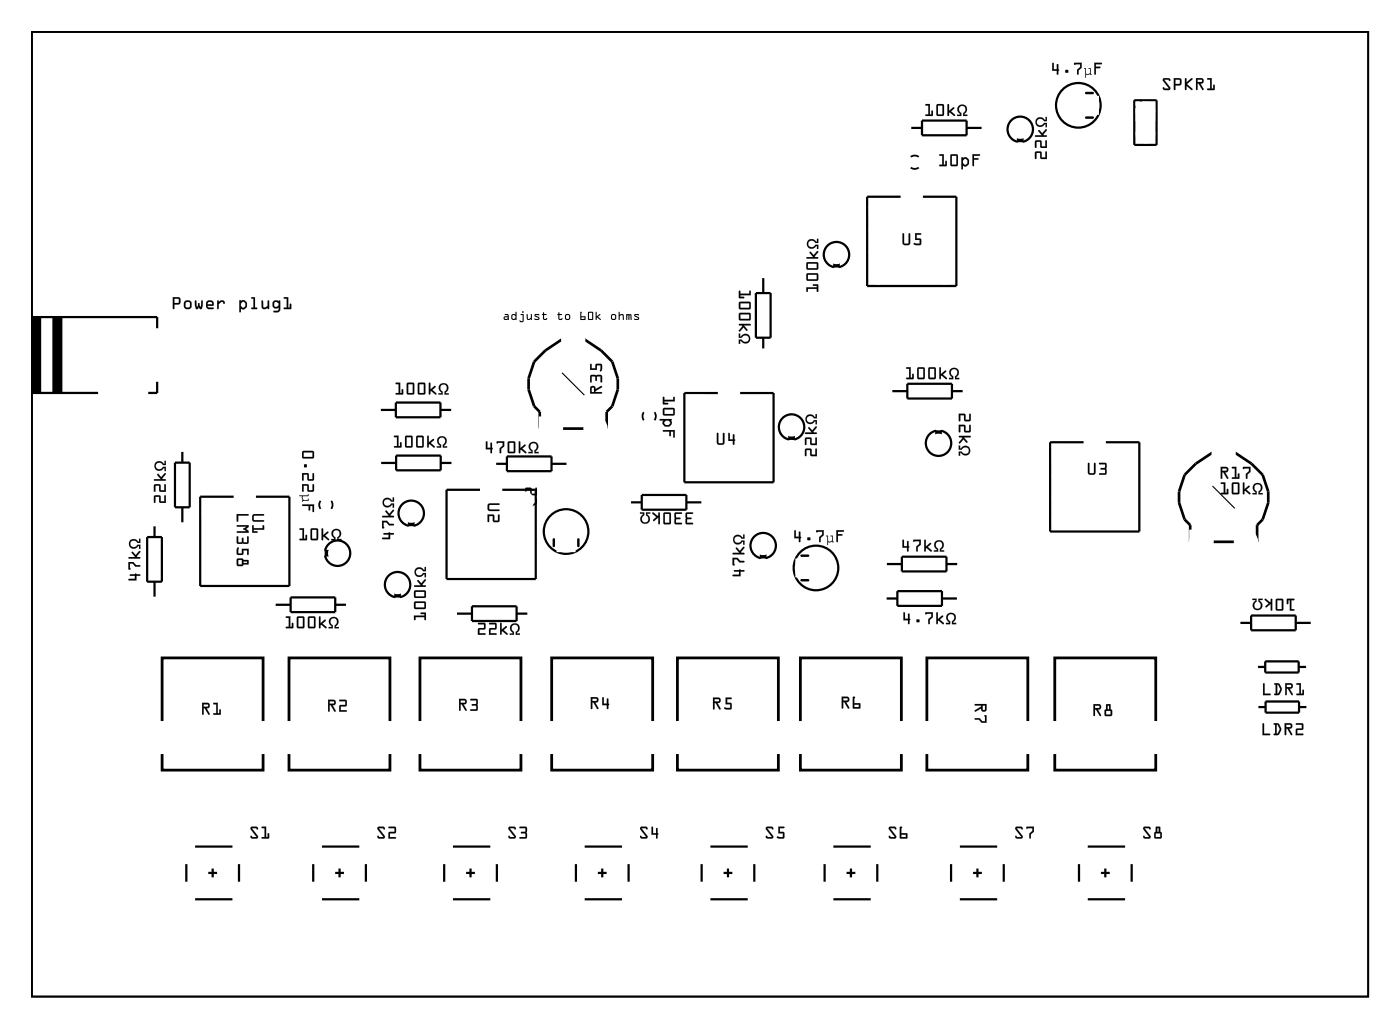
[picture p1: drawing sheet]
<svg xmlns="http://www.w3.org/2000/svg" width="159mm" height="117mm" viewBox="0 0 159 117" stroke-linecap="round" stroke-linejoin="round" font-family="sans-serif">
<path d="M3.6 3.6h152.2v109.8h-152.2zM103.7 19.1a.73 .73 0 0 0 .9 0M103.7 17.8a.73 .73 0 0 1 .9 .1M36.5 57a.73 .73 0 0 0 0 .9M37.7 57a.73 .73 0 0 1 0 .9M73.3 46.9a.73 .73 0 0 0 0 .9M74.6 46.9a.73 .73 0 0 1 0 .9" fill="none" stroke="#000" stroke-width=".2"/>
<g fill="#000">
<path d="M109.2 12.1a.56 .56 0 0 1 .8 0 .56 .56 0 0 1-.2 .8v.2h.4v.1h-.5v-.3a.42 .42 0 0 0 .2-.7 .42 .42 0 0 0-.6 0 .42 .42 0 0 0 .2 .7v.3h-.5v-.1h.4l-.1-.2a.57 .57 0 0 1-.1-.8zM115.9 15.7h.6v.5h-.6zM118.1 13.5a.58 .58 0 0 1 .9 .1h.1v-.3h.1v.5h-.3a.42 .42 0 0 0-.6-.2 .42 .42 0 0 0 0 .6 .42 .42 0 0 0 .6-.2h.3v.5h-.1v-.4h-.1a.56 .56 0 0 1-.8 .2 .56 .56 0 0 1-.1-.8zM84.1 38h.2v.3h.1a.55 .55 0 0 1 .8-.2 .55 .55 0 0 1 0 .9 .55 .55 0 0 1-.8-.2h-.1v.3h-.2v-.4h.4a.42 .42 0 0 0 .6 .2 .42 .42 0 0 0 0-.7 .42 .42 0 0 0-.6 .2h-.4zM92.1 27.4a.58 .58 0 0 1 .8 .1h.2v-.3h.1v.5h-.3a.42 .42 0 0 0-.7-.3 .42 .42 0 0 0 0 .7 .42 .42 0 0 0 .7-.2h.3v.4h-.1v-.3h-.2a.56 .56 0 0 1-.8 .2 .56 .56 0 0 1 0-.8zM95 30h.5v.5h-.5zM17.7 52.6a.58 .58 0 0 1 .9 .2h.1v-.3h.2v.4h-.3a.42 .42 0 0 0-.7-.2 .42 .42 0 0 0 0 .7 .42 .42 0 0 0 .7-.3h.3v.5h-.2v-.3h-.1a.56 .56 0 0 1-.8 .2 .56 .56 0 0 1-.1-.9zM43.7 56.8a.58 .58 0 0 1 .9 .2h.1v-.4h.2v.5h-.4a.42 .42 0 0 0-.6-.2 .42 .42 0 0 0 0 .6 .42 .42 0 0 0 .6-.2h.4v.5h-.2v-.4h-.1a.56 .56 0 0 1-.8 .3 .56 .56 0 0 1-.1-.9zM46.6 59.4h.5v.6h-.5zM49.9 49.8a.56 .56 0 0 1 .9 .1 .56 .56 0 0 1-.2 .8v.1h.3v.1h-.5v-.3a.42 .42 0 0 0 .3-.6 .42 .42 0 0 0-.7 0 .42 .42 0 0 0 .2 .6v.3h-.4v-.1h.3l-.1-.1a.57 .57 0 0 1-.1-.9zM50.1 43.8a.56 .56 0 0 1 .9 0 .56 .56 0 0 1-.2 .9v.1h.3v.1h-.5v-.3a.42 .42 0 0 0 .3-.7 .42 .42 0 0 0-.7 0 .42 .42 0 0 0 .2 .7v.3h-.5v-.1h.4l-.1-.2a.57 .57 0 0 1-.1-.8zM60.4 50.4a.56 .56 0 0 1 .8 .1 .56 .56 0 0 1-.2 .8v.1h.3v.2h-.4v-.3a.42 .42 0 0 0 .2-.7 .42 .42 0 0 0-.7 0 .42 .42 0 0 0 .3 .7v.3h-.5v-.2h.3v-.1a.57 .57 0 0 1-.1-.9z"/>
<path d="M72.9 58.3h.5v.3a.42 .42 0 0 0-.3 .7 .42 .42 0 0 0 .7 0 .42 .42 0 0 0-.2-.7v-.3h.5v.2h-.4v.1a.55 .55 0 0 1 .2 .8 .55 .55 0 0 1-.9 0 .55 .55 0 0 1 .2-.8v-.1h-.3zM89.9 49.6h.5v.5h-.5zM91.9 47.3a.58 .58 0 0 1 .9 .2h.1v-.4h.1v.5h-.3a.42 .42 0 0 0-.6-.2 .42 .42 0 0 0 0 .7 .42 .42 0 0 0 .6-.3h.3v.5h-.1v-.3h-.1a.56 .56 0 0 1-.8 .2 .56 .56 0 0 1-.1-.9zM106.6 48.9h.5v.5h-.5zM109.2 50.7h.2v.3h.1a.55 .55 0 0 1 .8-.1 .55 .55 0 0 1 0 .8 .55 .55 0 0 1-.8-.2h-.1v.4h-.2v-.5h.3a.42 .42 0 0 0 .7 .2 .42 .42 0 0 0 0-.6 .42 .42 0 0 0-.7 .2h-.3zM108.3 42a.56 .56 0 0 1 .8 .1 .56 .56 0 0 1-.2 .8v.1h.4v.2h-.5v-.4a.42 .42 0 0 0 .2-.6 .42 .42 0 0 0-.7 0 .42 .42 0 0 0 .3 .6v.4h-.5v-.2h.3v-.1a.57 .57 0 0 1-.1-.9zM142.8 55.1a.56 .56 0 0 1 .9 .1 .56 .56 0 0 1-.2 .8v.1h.3v.2h-.5v-.4a.42 .42 0 0 0 .3-.6 .42 .42 0 0 0-.7 0 .42 .42 0 0 0 .2 .6v.4h-.4v-.2h.3l-.1-.1a.57 .57 0 0 1-.1-.9zM14.8 61.5a.58 .58 0 0 1 .9 .2h.1v-.4h.2v.5h-.3a.42 .42 0 0 0-.7-.2 .42 .42 0 0 0 0 .6 .42 .42 0 0 0 .7-.2h.3v.5h-.2v-.4h-.1a.56 .56 0 0 1-.8 .3 .56 .56 0 0 1-.1-.9zM36.9 62.7h.5v.5h-.5zM37.6 70.4a.56 .56 0 0 1 .9 0 .56 .56 0 0 1-.2 .9v.1h.3v.1h-.5v-.3a.42 .42 0 0 0 .3-.7 .42 .42 0 0 0-.7 0 .42 .42 0 0 0 .2 .7v.3h-.5v-.1h.4l-.1-.2a.57 .57 0 0 1-.1-.8zM37.9 60.4a.56 .56 0 0 1 .9 0 .56 .56 0 0 1-.2 .8v.1h.3v.2h-.5v-.3a.42 .42 0 0 0 .2-.7 .42 .42 0 0 0-.6 0 .42 .42 0 0 0 .2 .7v.3h-.5v-.2h.4l-.1-.1a.57 .57 0 0 1-.1-.8zM45 67.6h.5v.5h-.5z"/>
<path d="M47.4 64.7a.58 .58 0 0 1 .9 .2h.1v-.4h.1v.5h-.3a.42 .42 0 0 0-.7-.2 .42 .42 0 0 0 0 .7 .42 .42 0 0 0 .7-.3h.3v.5h-.1v-.3h-.1a.56 .56 0 0 1-.9 .2 .56 .56 0 0 1 0-.9zM58.2 71.1a.56 .56 0 0 1 .9 .1 .56 .56 0 0 1-.2 .8v.1h.3v.2h-.5v-.4a.42 .42 0 0 0 .3-.6 .42 .42 0 0 0-.7 0 .42 .42 0 0 0 .2 .6v.4h-.4v-.2h.3l-.1-.1a.57 .57 0 0 1-.1-.9zM83.6 61a.58 .58 0 0 1 .9 .2h.1v-.4h.2v.5h-.3a.42 .42 0 0 0-.7-.2 .42 .42 0 0 0 0 .7 .42 .42 0 0 0 .7-.3h.3v.5h-.2v-.3h-.1a.56 .56 0 0 1-.8 .2 .56 .56 0 0 1-.1-.9zM86.7 63.1h.5v.5h-.5zM106.5 61.6a.56 .56 0 0 1 .9 .1 .56 .56 0 0 1-.2 .8v.1h.3v.2h-.4v-.3a.42 .42 0 0 0 .2-.7 .42 .42 0 0 0-.7 0 .42 .42 0 0 0 .2 .7v.3h-.4v-.2h.3l-.1-.1a.57 .57 0 0 1-.1-.9zM107.9 69.9a.56 .56 0 0 1 .9 .1 .56 .56 0 0 1-.2 .8v.1h.3v.1h-.5v-.3a.42 .42 0 0 0 .3-.6 .42 .42 0 0 0-.7 0 .42 .42 0 0 0 .2 .6v.3h-.5v-.1h.4l-.1-.1a.57 .57 0 0 1-.1-.9zM142.6 68.1h.5v.4a.42 .42 0 0 0-.2 .6 .42 .42 0 0 0 .7 0 .42 .42 0 0 0-.3-.6v-.4h.5v.2h-.3v.1a.55 .55 0 0 1 .2 .8 .55 .55 0 0 1-.9 0 .55 .55 0 0 1 .2-.8v-.1h-.4z"/>
<path d="M3.6 3.6h152.2v109.8h-152.2zM3.6 3.6v109.8h152.2v-109.8z"/>
<path d="M105.4 11.9l.5-.1v1.2h.2v-.4h.1l.1 .1-.1 .5-.8-.1v-.1h.3v-1h-.3zM105.4 11.9v.1h.3v1h-.3v.2h.8v-.6h-.1v.4h-.2v-1.2zM106.7 11.9l.6-.1 .2 .1v1.1l-.1 .2h-.6l-.1-.1zM106.7 11.9v1.2l.1 .1 .7-.1v-1.2zM106.8 12v1h.5v-1zM106.8 12h.6v1h-.6zM107.9 11.9h.2v.7l.4-.4a.1 .1 0 0 1 .2 0 .1 .1 0 0 1 0 .2l-.4 .3 .5 .3a.1 .1 0 0 1 0 .2 .1 .1 0 0 1-.2 0l-.4-.4-.1 .1v.2a.09 .09 0 0 1-.1 .1 .09 .09 0 0 1-.1-.1zM107.9 11.9v1.3h.2v-.3l.1-.1 .4 .4h.2l-.1-.1-.4-.4 .4-.3v-.2h-.1l-.5 .4v-.7z"/>
<path d="M105.4 11.9l.5-.1v1.2h.2v-.4h.1v.6l-.8-.1v-.1h.3v-1h-.3zM106.7 11.9l.6-.1 .2 .1v1.1l-.1 .2h-.6l-.1-.1zM106.8 12v1h.5v-1zM107.9 11.9h.2v.7l.5-.4 .1 .1-.4 .4 .5 .3-.1 .2-.5-.4-.1 .1v.3l-.2-.1z"/>
<path d="M107 17.6l.5-.1v1.2h.2v-.4h.1l.1 .5-.1 .1h-.8v-.2h.3v-1h-.3zM107 17.6v.1h.3v1.1h-.3v.1h.8v-.6l-.1 .1v.4h-.2v-1.2zM108.3 17.6l.6-.1 .2 .2v1l-.1 .2h-.6l-.2-.1zM108.3 17.6v1.2l.1 .1h.7v-1.3zM108.4 17.7v1h.5v-1zM108.4 17.7h.5v1.1h-.5zM109.5 17.9h.2v.1l.1-.1h.3l.2 .2 .1 .2a.5 .5 0 0 1-.3 .6l-.2 .1-.2-.2v.4a.09 .09 0 0 1-.1 .1 .09 .09 0 0 1-.1-.1zM109.5 17.9v1.3l.1 .1 .1-.1v-.4l.2 .2 .2-.1 .2-.2 .1-.4-.1-.2-.2-.2h-.3l-.1 .1-.1-.1zM109.9 18.1l-.2 .2v.3l.3 .2 .2-.2v-.3l-.2-.2zM109.8 18.1h.2l.2 .2v.3l-.2 .2-.3-.2v-.3zM110.8 17.5h.7a.1 .1 0 0 1 .1 .1 .1 .1 0 0 1-.1 .1h-.6v.3h.5a.1 .1 0 0 1 .1 .1 .1 .1 0 0 1-.1 .1h-.5v.6a.1 .1 0 0 1-.1 .1 .1 .1 0 0 1 0-.1zM110.8 17.6v1.2v.1l.1-.1v-.6h.5v-.1v-.1h-.5v-.3h.6l.1-.1h-.1z"/>
<path d="M107 17.6h.5v1.1h.2v-.3l.1-.1v.6h-.8v-.2h.3v-1h-.3zM108.3 17.6h.6l.2 .1v1l-.1 .2h-.6l-.2-.1zM108.4 17.7v1h.5v-1zM109.5 17.9h.1l.1 .1 .1-.1h.3l.3 .3a.54 .54 0 0 1-.4 .8l-.3-.2v.4h-.2zM109.9 18.1l-.2 .2v.3l.3 .2 .2-.2v-.3l-.2-.2zM110.8 17.6h.7h.1l-.1 .1h-.6v.3h.5l.1 .1-.1 .1h-.5v.6l-.1 .1v-.1z"/>
<path d="M109.2 12.1l.3-.2h.2l.2 .1 .2 .2a.57 .57 0 0 1-.3 .7v.2l.4-.1v.2h-.5v-.3l.1-.1a.4 .4 0 0 0 .1-.6 .4 .4 0 0 0-.6 0l-.1 .3 .1 .2 .2 .2v.3h-.5v-.2l.4 .1-.4-.6zM109.2 12.1a.58 .58 0 0 0-.1 .6l.3 .2v.2h-.4v.1h.5v-.3l-.2-.2-.1-.3 .2-.3h.4l.1 .1 .1 .2-.1 .3-.2 .2v.3h.5v-.1h-.4l.3-.6-.1-.4-.4-.2z"/>
<path d="M117.9 17.3l.6-.1 .1 .2v.5h.5v-.6l.1-.1v.9l-.7-.1v-.6h-.4v.6l-.2 .1zM117.9 16h.6l.1 .1v.6h.5v-.6l.1-.1v.8h-.7v-.7h-.4v.7h-.2zM118.3 14.8h.1l.3 .4 .4-.5h.1v.2l-.4 .4 .1 .1h.3v.1h-1.3l.1-.1h.7l-.4-.5z"/>
<path d="M117.9 17.3l.6-.1 .2 .2-.1 .5h.5v-.6l.1-.1v.9h-.7v-.7h-.4v.6l-.2 .1zM117.9 17.3v.8l.1-.1v-.6h.5v.6l.7 .1v-.8h-.1v.6h-.5v-.6zM117.9 16h.7v.7h.5v-.6a.1 .1 0 0 1 0-.1 .1 .1 0 0 1 .1 .1v.7h-.7v-.7h-.4v.7a.1 .1 0 0 1-.1 0 .1 .1 0 0 1-.1 0zM117.9 16v.8h.1v-.7h.5v.7h.7v-.8h-.1v.7h-.5v-.7zM118.3 14.8h.1l.3 .4 .4-.5a.1 .1 0 0 1 .1 0 .1 .1 0 0 1 0 .2l-.4 .4 .1 .1h.2a.09 .09 0 0 1 .1 .1 .09 .09 0 0 1-.1 .1h-1.1a.1 .1 0 0 1-.1-.1 .1 .1 0 0 1 .1-.1h.7l-.4-.5zM118.3 14.8v.1l.4 .5h-.7l-.1 .1h1.3v-.1h-.3l-.1-.1 .4-.4v-.2h-.1l-.4 .5-.3-.4z"/>
<path d="M118.1 13.5l.2-.1a.57 .57 0 0 1 .7 .2h.1v-.3h.1v.5h-.3l-.1-.1a.4 .4 0 0 0-.5-.1 .4 .4 0 0 0-.1 .6l.4 .1 .2-.1 .1-.2h.3v.5h-.1v-.4l-.5 .3-.5-.1-.2-.4zM118.1 13.5l-.1 .2a.59 .59 0 0 0 .3 .7h.3l.4-.3h.1v.4h.1v-.5h-.3l-.2 .2-.3 .1-.3-.2v-.2v-.2l.3-.2 .3 .1 .2 .2h.3v-.5h-.1v.4l-.5-.3z"/>
<path d="M119.9 7.2h.1v.7h.4v-.5a.1 .1 0 0 1 .1-.1 .1 .1 0 0 1 .1 .1l-.1 .5 .1 .1-.1 .1 .1 .3a.09 .09 0 0 1-.1 .1 .09 .09 0 0 1-.1-.1v-.3h-.6zM119.9 7.2l-.1 .9h.6v.3l.1 .1v-.4l.1-.1-.1-.1v-.6h-.1v.6h-.4v-.7zM121.3 8h.4v.3h-.4zM121.4 8v.3h.2v-.3zM122.3 7.2l.9-.1v.6l-.3 .3-.1 .5h-.1v-.5l.3-.4v-.3h-.5l-.1 .1zM122.4 7.2v.2l.6-.1v.3l-.3 .4v.4l.1 .1v-.5l.4-.3v-.6zM123.5 7.8h.2v.6l.1 .1 .4-.2v-.5h-.2h.2v.6l.1 .1h-.1v-.1a.36 .36 0 0 1-.5 .1v.3l-.1-1zM123.5 7.8h.1l.1 1v-.3a.35 .35 0 0 0 .5-.1v.1h.1l-.1-.1v-.6h-.2h.2v.5l-.4 .2-.1-.1v-.6zM124.6 7.1h.8a.1 .1 0 0 1 .1 .1 .1 .1 0 0 1-.1 .1h-.6v.3h.4a.1 .1 0 0 1 .1 .1 .1 .1 0 0 1-.1 .1h-.4v.6a.1 .1 0 0 1-.1 .1 .1 .1 0 0 1-.1-.1zM124.6 7.1v1.3l.1 .1 .1-.1v-.6h.4l.1-.1-.1-.1h-.4v-.3h.6l.1-.1h-.1z"/>
<path d="M119.9 7.2h.1v.7h.4v-.6h.1v.6l.1 .1-.1 .1v.4l-.1-.1v-.3h-.6zM121.4 8h.2v.3h-.2zM122.4 7.2l.8-.1v.6l-.3 .3-.1 .5-.1-.1v-.4l.3-.4v-.3l-.6 .1zM123.5 7.8h.2v.6l.1 .1 .4-.2v-.5h-.2h.2v.6l.1 .1h-.1v-.1a.36 .36 0 0 1-.5 .1v.3l-.1-1zM124.6 7.1h.8l.1 .1-.1 .1h-.6v.3h.4l.1 .1-.1 .1h-.4v.6l-.1 .1-.1-.1z"/>
<path d="M132.5 8.9h.7l.1 .2a.1 .1 0 0 1-.1 .1 .1 .1 0 0 1-.1-.1h-.5l.7 .8a.21 .21 0 0 1 0 .2 .21 .21 0 0 1-.2 .2l-.5-.1-.2-.1 .1-.2 .2 .2h.4l-.6-.9zM132.5 8.9v.3l.6 .9h-.4l-.2-.2v.3h.7l.1-.3-.7-.8h.5l.1 .1v-.2zM133.7 8.9h.7l.2 .3-.1 .5h-.6v.5a.1 .1 0 0 1-.1 .1 .1 .1 0 0 1-.1-.1zM133.7 8.9v1.3h.1h.1v-.5h.6l.1-.5-.2-.3zM133.9 9.1v.5l.5-.1v-.4zM133.9 9.1h.5v.4l-.5 .1zM135 8.9h.1v.5l.6-.5a.09 .09 0 0 1 .1 0 .09 .09 0 0 1 0 .1l-.6 .6 .6 .5a.1 .1 0 0 1 0 .1 .1 .1 0 0 1-.1 0l-.6-.4v.4a.09 .09 0 0 1 0 .1 .09 .09 0 0 1-.1-.1zM135 8.9v1.3h.1v-.5l.6 .5h.1v-.1l-.6-.5 .6-.6v-.1h-.1l-.6 .5v-.5zM136.2 8.9h.6a.32 .32 0 0 1 .3 .3 .32 .32 0 0 1-.4 .3l.4 .6a.1 .1 0 0 1 0 .1 .1 .1 0 0 1-.2 0l-.4-.7h-.1v.7a.1 .1 0 0 1-.1 .1 .1 .1 0 0 1-.1-.1zM136.2 8.9v1.3h.2v-.7h.1l.4 .7h.2l-.4-.7a.32 .32 0 0 0 .4-.1 .32 .32 0 0 0-.1-.4zM136.4 9.1v.2h.5v-.2zM136.4 9.1h.5v.2h-.5zM137.5 8.9h.5v1.2h.2v-.4l.1-.1 .1 .1-.1 .6-.8-.1v-.1h.3v-1h-.3zM137.5 8.9v.1l.3 .1v1h-.3v.1h.8v-.6l-.1 .1v.4h-.2v-1.2z"/>
<path d="M132.5 8.9h.6l.2 .1-.1 .2-.1-.1h-.5l.7 .9-.1 .2-.5 .1-.2-.2v-.2l.1 .2h.5l-.6-.9zM133.7 8.9h.7l.2 .3-.1 .5h-.6v.5l-.1 .1-.1-.1zM133.9 9.1v.5l.5-.1v-.4zM135 8.9h.1v.5l.6-.5h.1l-.6 .7 .6 .5v.1l-.7-.4v.4h-.1zM136.2 8.9h.6a.31 .31 0 0 1 .3 .4 .31 .31 0 0 1-.4 .2l.4 .7h-.1l-.5-.7h-.1v.7h-.1zM136.4 9.1v.2h.5v-.2zM137.5 8.9h.5v1.2h.2v-.4l.1-.1v.6h-.8v-.1h.3v-1h-.3z"/>
<path d="M19.7 33.8h.7l.2 .3-.1 .5-.6 .1v.4a.1 .1 0 0 1-.1 .1 .1 .1 0 0 1-.1-.1zM19.7 33.8v1.3l.1 .1 .1-.1v-.4l.6-.1v-.5l-.1-.3zM19.9 34v.5h.5v-.5zM19.9 34h.5v.5h-.5zM20.9 34.7a.51 .51 0 0 1 1 0 .51 .51 0 0 1-1 0zM20.9 34.7a.5 .5 0 0 0 1 0 .5 .5 0 0 0-1 0zM21.2 34.4l-.1 .5 .2 .1h.2l.1-.1v-.5zM21.1 34.4h.4l.1 .1v.4v.1h-.3l-.2-.1zM22.2 34.2h.2v.8l.2-.2v-.3l.3 .5v-.7a.1 .1 0 0 1 .1-.1 .1 .1 0 0 1 .1 .1l-.1 .9h-.2l-.2-.2-.1 .2h-.1l-.2-.4zM22.2 34.2v.6l.1 .3 .2 .1 .1-.2 .2 .2h.2l.1-.4v-.6l-.2 .1v.7l-.3-.5-.2 .5v-.7zM23.5 34.3l.3-.1h.3l.2 .1 .1 .2-.1 .3h-.7l.2 .2h.5v.2h-.5l-.2-.1-.1-.2zM23.6 34.3l-.1 .6 .1 .2 .2 .1h.5v-.2h-.5l-.2-.1v-.1h.7v-.3l-.1-.2-.4-.1zM23.7 34.4l-.1 .2h.6l-.1-.2zM23.7 34.4h.4l.1 .2h-.6zM24.8 34.2h.1v.2l.2-.2h.3l.2 .3a.11 .11 0 0 1-.1 .1 .11 .11 0 0 1-.1-.2h-.2l-.3 .2v.5a.1 .1 0 0 1-.1 .1 .1 .1 0 0 1-.1-.1zM24.8 34.2v1l.1-.1v-.5l.3-.2h.2l.1 .2a.23 .23 0 0 0 .1-.3 .23 .23 0 0 0-.3-.1h-.2l-.2 .2v-.2zM27.3 34.2h.1v.1l.2-.1h.2l.3 .2v.1a.5 .5 0 0 1-.2 .7h-.3l-.2-.1v.4h-.1zM27.3 34.2v1.3h.1v-.4l.3 .1h.2l.2-.3v-.4l-.3-.3h-.2l-.2 .1v-.1zM27.6 34.4l-.2 .1v.3l.3 .2 .2-.1v-.4l-.2-.2zM27.6 34.3h.1l.3 .2v.4l-.3 .2-.3-.3v-.3zM28.6 33.8l.4 .1v1.1h.2a.1 .1 0 0 1 .1 .1 .1 .1 0 0 1-.1 .1l-.6-.1 .1-.1h.2v-1h-.2zM28.6 33.9v.1h.3v1h-.2l-.1 .2h.7v-.2h-.3v-1.1zM29.8 34.2h.2v.8h.2l.3-.2v-.6h.1l.1 .9a.11 .11 0 0 1-.2 .1 .1 .1 0 0 1 0-.2 .39 .39 0 0 1-.7-.1zM29.8 34.2v.7l.1 .2 .3 .1 .3-.2v.2h.1v-1l-.1 .1v.5l-.3 .2h-.2l-.1-.8zM31.1 34.3l.3-.1h.2l.1 .1 .1-.1h.1v1.1l-.2 .2h-.6l.1-.1 .5-.1v-.3l-.2 .1-.4-.1-.1-.2zM31.2 34.3l-.1 .1v.5l.2 .2h.3l.1-.1v.2l-.1 .2h-.4l-.1 .1h.6l.2-.2v-1.1h-.1l-.1 .1-.1-.1zM31.3 34.4l-.1 .4 .1 .1h.2l.2-.1v-.3l-.1-.1zM31.2 34.4h.4l.1 .1v.3l-.2 .1h-.2l-.1-.1zM32.3 33.8h.5v1.2h.2v-.4h.1l.1 .1-.1 .5-.8-.1 .1-.1h.3v-1h-.3zM32.3 33.9v.1h.4v1h-.3l-.1 .2h.9v-.6h-.2v.4h-.2v-1.2z"/>
<path d="M19.7 33.8h.7l.2 .3-.1 .5-.6 .1v.4l-.1 .1-.1-.1zM19.9 34v.5h.5v-.5zM20.9 34.7a.5 .5 0 0 1 1 0 .5 .5 0 0 1-1 0zM21.2 34.4l-.1 .5 .2 .1h.3v-.1v-.4l-.1-.1zM22.2 34.2h.2v.8l.2-.5 .2 .5 .1-.8h.1l.1 .1a.95 .95 0 0 1-.1 .9h-.2l-.2-.2-.1 .2h-.2a.95 .95 0 0 1-.1-.9zM23.6 34.3l.2-.1h.3l.1 .1 .1 .2v.3l-.7 .1 .2 .1h.5v.2h-.5l-.2-.1-.1-.2zM23.7 34.4l-.1 .2h.6l-.1-.2zM24.8 34.2h.1v.2l.2-.2a.33 .33 0 0 1 .4 0 .33 .33 0 0 1 .1 .3 .12 .12 0 0 1-.2 .1 .12 .12 0 0 1 0-.2h-.2l-.3 .2v.5l-.1 .1zM27.3 34.2h.1v.1l.2-.1h.2l.3 .3a.54 .54 0 0 1-.4 .7l-.3-.1v.4h-.1zM27.6 34.4l-.2 .1v.3l.3 .2 .2-.1 .1-.4-.3-.2zM28.6 33.8l.4 .1v1.1h.3l-.1 .2-.6-.1 .1-.1h.2v-1h-.2zM29.8 34.2h.2v.7l.1 .1 .4-.2v-.6h.1v1h-.1v-.2a.38 .38 0 0 1-.4 .2 .38 .38 0 0 1-.3-.3zM31.1 34.3l.3-.1 .3 .1 .1-.1h.1v1.1l-.2 .2h-.6l.1-.1h.5v-.4l-.2 .1-.4-.1-.1-.2zM31.3 34.4l-.1 .4 .1 .1h.2l.2-.1v-.3l-.1-.1zM32.3 33.8h.5v1.2h.2v-.4h.1v.6l-.8-.1 .1-.1h.3v-1h-.3z"/>
<path d="M57.5 35.8l.3-.1 .1 .1v.6h-.5v-.4h.4v-.1h-.3zM57.5 35.8v.1h.3v.1h-.3a.22 .22 0 0 0-.1 .2 .22 .22 0 0 0 .1 .2h.4v-.5l-.1-.1zM57.5 36.1v.2l.3-.1v-.1zM57.5 36.1h.3v.1l-.3 .1zM58.3 35.8l.2-.1 .2 .1v-.3h.1v.9l-.1-.1-.3 .1-.1-.1-.1-.1zM58.3 35.8l-.1 .4 .1 .1 .1 .1 .3-.1 .1 .1v-.9h-.1v.3l-.2-.1zM58.4 35.9v.3l.2 .1 .1-.1v-.2l-.1-.1zM58.4 35.9h.2l.1 .1v.2l-.1 .1-.2-.1zM59.3 35.8h.3v.7l-.1 .2h-.2l-.1-.2 .1 .1 .2-.1v-.6h-.2zM59.3 35.8v.1h.2v.6l-.2 .1-.1-.1a.26 .26 0 0 0 .4 .1v-.8zM59.5 35.5a.1 .1 0 0 1 .2 0 .1 .1 0 0 1-.2 0zM59.5 35.5a.1 .1 0 0 0 .2 0 .1 .1 0 0 0-.2 0zM60 35.8h.1v.5h.2l.2-.1v-.4h.1v.6l-.1-.1-.3 .1h-.2zM60 35.8v.5a.22 .22 0 0 0 .3 .1l.2-.1v.1h.1v-.6h-.1v.4l-.3 .1-.1-.5zM60.9 35.8h.5v.1h-.4l.4 .2a.18 .18 0 0 1-.1 .3l-.4-.1h.4v-.1l-.4-.2zM60.9 35.8v.2l.4 .2v.1h-.4v.1h.1h.4v-.3l-.4-.2h.4v-.1l-.1-.1zM61.9 35.5l.1 .1v.1l.3 .1-.3 .1v.4h.2l.1-.1v.1a.25 .25 0 0 1-.2 .1 .25 .25 0 0 1-.3-.2v-.3l-.1-.1 .1-.1zM61.9 35.6l-.1 .1-.1 .1 .1 .1 .1 .4 .1 .1h.2l.1-.2-.3 .1v-.4h.2l.1-.1-.3-.1v-.1zM63.6 35.5l.1 .1v.1l.3 .1-.3 .1v.4h.2l.1-.1 .1 .1a.25 .25 0 0 1-.5 .1v-.5l-.1-.1 .1-.1zM63.6 35.6v.1l-.1 .1 .1 .1v.3a.27 .27 0 0 0 .4 .2v-.2l-.1 .1-.2-.1v-.3h.3v-.1l-.3-.1v-.1zM64.3 36.1a.35 .35 0 0 1 .7 0 .35 .35 0 0 1-.7 0zM64.3 36.1a.35 .35 0 0 0 .7 0 .35 .35 0 0 0-.7 0zM64.5 35.9v.3l.3 .1v-.4h-.1zM64.5 35.9h.2h.1v.4l-.3-.1zM66.1 35.5h.2l-.1 .5h.5v.4h-.6zM66.1 35.5v.9h.6v-.4h-.5l.1-.5zM66.2 36.1v.2h.4v-.2zM66.2 36.1h.4v.2h-.4zM67 35.5h.4l.2 .1v.7l-.1 .1h-.4l-.1-.1zM67 35.5v.8l.1 .1h.4l.1-.1v-.7l-.2-.1zM67.1 35.6v.7h.3v-.7zM67.1 35.6h.3v.7h-.3zM67.9 35.5h.1v.5l.3-.3 .1 .1-.3 .3 .3 .2v.1l-.4-.3-.1 .3h-.1zM67.9 35.5l-.1 .9h.1l.1-.3 .4 .3v-.1l-.3-.2 .3-.3h-.1l-.3 .2v-.5zM69.6 36.1a.35 .35 0 0 1 .7 0 .35 .35 0 0 1-.7 0zM69.6 36.1a.34 .34 0 0 0 .6 0 .34 .34 0 0 0-.6 0zM69.7 35.9v.3l.3 .1 .1-.4h-.1zM69.7 35.9h.3h.1l-.1 .4-.3-.1zM70.5 35.5h.1v.3l.3-.1 .1 .1v.6h-.1v-.5l-.3 .1v.4h-.1zM70.5 35.5v.9h.1v-.4l.3-.1v.5h.1v-.6l-.1-.1-.3 .1v-.3zM71.3 35.8h.6v.6h-.1v-.5h-.1v.5h-.1l-.1-.5h-.1v.5h-.1zM71.3 35.8v.6h.1v-.5h.1l.1 .5h.1v-.5h.1v.5h.1v-.6zM72.3 35.8h.4l.1 .1h-.5l.4 .2a.19 .19 0 0 1 .1 .2 .19 .19 0 0 1-.2 .1l-.4-.1h.4l.1-.1-.4-.2zM72.3 35.8v.2l.4 .2-.1 .1h-.4v.1h.2h.3l.1-.3-.5-.2h.4l.1-.1-.2-.1z"/>
<path d="M57.5 35.8h.3l.1 .1v.5h-.4a.22 .22 0 0 1-.1-.2 .22 .22 0 0 1 .1-.2h.3v-.1h-.3zM57.5 36.1v.2l.3-.1v-.1zM58.3 35.8l.2-.1 .2 .1v-.3h.1v.9l-.1-.1-.3 .1-.1-.1-.1-.1zM58.4 35.9v.3l.2 .1 .1-.1v-.2l-.1-.1zM59.3 35.8h.3v.7a.23 .23 0 0 1-.2 .2 .23 .23 0 0 1-.2-.2l.1 .1 .2-.1v-.6h-.2zM59.5 35.5a.1 .1 0 0 1 .2 0 .1 .1 0 0 1-.2 0zM60 35.8h.1l.1 .5 .3-.1v-.4h.1v.6l-.1-.1a.26 .26 0 0 1-.3 .1 .26 .26 0 0 1-.2-.1zM60.9 35.8h.5v.1h-.4l.3 .2a.19 .19 0 0 1 .1 .2 .19 .19 0 0 1-.1 .1l-.4-.1h.4v-.1l-.4-.2zM61.9 35.6h.1v.1l.3 .1-.3 .1v.4l.3-.1a.24 .24 0 0 1-.2 .2 .24 .24 0 0 1-.3-.2v-.3l-.1-.1 .1-.1zM63.6 35.6h.1v.1l.3 .1-.3 .1v.4l.4-.1a.24 .24 0 0 1-.3 .2 .24 .24 0 0 1-.2-.2v-.3l-.1-.1 .1-.1zM64.3 36.1a.35 .35 0 0 1 .7 0 .35 .35 0 0 1-.7 0zM64.5 35.9v.3l.3 .1v-.4h-.1zM66.1 35.5h.2l-.1 .5h.5v.4h-.6zM66.2 36.1v.2h.4v-.2zM67 35.5h.4l.2 .1v.7l-.1 .1h-.4l-.1-.1zM67.1 35.6v.7h.3v-.7zM67.9 35.5h.1v.5l.3-.3 .1 .1-.3 .3 .3 .2v.1l-.4-.3-.1 .3h-.1zM69.6 36.1a.34 .34 0 0 1 .6 0 .34 .34 0 0 1-.6 0zM69.7 35.9v.3l.3 .1 .1-.4h-.1zM70.5 35.5h.1v.3a.26 .26 0 0 1 .2-.1 .26 .26 0 0 1 .2 .2v.5h-.1v-.5l-.3 .1v.4h-.1zM71.3 35.8h.6v.6h-.1v-.5h-.1v.5h-.1l-.1-.5h-.1v.5h-.1zM72.3 35.8h.4l.1 .1h-.5l.4 .2a.19 .19 0 0 1 .1 .2 .19 .19 0 0 1-.2 .1l-.4-.1h.4l.1-.1-.4-.2z"/>
<path d="M84.1 38h.2v.3l.1-.1a.57 .57 0 0 1 .7-.2l.3 .2 .1 .4-.1 .3-.3 .2a.57 .57 0 0 1-.7-.3h-.1v.3h-.2v-.5h.4l.1 .2a.4 .4 0 0 0 .5 .1 .4 .4 0 0 0 .1-.6l-.4-.1-.2 .1-.1 .2h-.4zM84.1 38v.4h.4v-.1a.44 .44 0 0 1 .6-.1l.2 .3-.1 .3-.4 .1-.3-.2h-.4v.4h.2v-.3h.1l.2 .2 .3 .1 .3-.1 .2-.2a.59 .59 0 0 0-.3-.8h-.4l-.3 .3h-.1v-.3z"/>
<path d="M84.2 33.1h.1v.3h1v-.3h.2v.5h-1.2v.2h.4l.1 .1h-.6zM84.2 34.4h1.2l.1 .1v.6l-.2 .1h-1l-.2-.2zM84.3 34.5v.5h1v-.5zM84.2 35.7l1.2-.1 .1 .2v.6l-.2 .1h-1l-.2-.2zM84.3 35.8v.5h1v-.5zM84.2 36.9h1.2l.1 .1h-.1h-.7l.4 .5v.1l-.4-.3-.5 .4v-.1l.4-.5-.1-.1h-.3z"/>
<path d="M84.2 33.1h.1v.3h1v-.3h.2v.5h-1.2v.2h.4l.1 .1-.6 .1zM84.2 33.1v.8h.6l-.1-.1h-.4v-.2h1.2v-.5h-.2v.3h-1v-.3zM84.2 34.4l1.2-.1 .1 .2v.6l-.2 .1h-1l-.2-.2zM84.2 34.4v.8h1.3v-.7l-.1-.1zM84.3 34.5v.5h1v-.5zM84.3 34.5h1v.5h-1zM84.2 35.7l1.2-.1 .1 .2v.6l-.2 .1h-1l-.2-.2zM84.2 35.7v.7l1.1 .1 .2-.1v-.6l-.1-.2zM84.3 35.8v.5h1v-.5zM84.3 35.8h1v.5h-1zM84.2 36.9h1.2a.1 .1 0 0 1 .1 .1 .1 .1 0 0 1-.1 .1l-.7-.1 .4 .5a.09 .09 0 0 1 0 .1 .09 .09 0 0 1-.1 0l-.3-.3-.4 .4a.1 .1 0 0 1-.1 0 .1 .1 0 0 1 0-.1l.4-.5-.1-.1h-.3zM84.2 36.9v.1h.3l.1 .1-.4 .5v.1l.5-.4 .3 .3h.1v-.1l-.4-.5h.7h.1l-.1-.1z"/>
<path d="M91.8 32.7h1.2v-.2h-.4v-.1h.5l.1 .8h-.2v-.3h-1v.3h-.1zM91.9 31.1h1.2l.1 .2v.6l-.2 .1h-1.1l-.1-.2zM92 31.3v.5h1v-.5zM91.9 29.9l1.2-.1 .1 .2v.6l-.2 .1h-1.1l-.1-.2zM92 30v.5h1v-.5zM92.2 28.7h.2l.3 .3 .3-.4h.2v.1l-.4 .5 .1 .1h.2l.1 .1h-1.3v-.1h.7l-.4-.5z"/>
<path d="M91.8 32.7h1.2v-.2h-.4v-.1h.5l.1 .8h-.2v-.3h-1v.3h-.1zM91.8 32.7l.1 .5h.1v-.3h1v.3h.2l-.1-.8h-.5v.1h.4v.2zM91.9 31.1h1.2l.1 .2v.6l-.2 .1h-1.1l-.1-.2zM91.9 31.1l-.1 .7 .2 .1 1 .1 .2-.1-.1-.8zM92 31.3v.5h1v-.5zM92 31.3h1v.5h-1zM91.9 29.9l1.2-.1 .1 .2v.6l-.2 .1h-1.1l-.1-.2zM91.9 29.9l-.1 .6 .2 .2h1l.2-.1-.1-.7zM92 30v.5h1v-.5zM92 30h1v.5h-1zM92.2 28.7h.2l.3 .3 .3-.4a.1 .1 0 0 1 .2 0 .1 .1 0 0 1 0 .1l-.4 .5 .1 .1h.2a.1 .1 0 0 1 .1 .1 .1 .1 0 0 1-.1 0h-1.2a.1 .1 0 0 1-.1 0 .1 .1 0 0 1 .1-.1h.7l-.4-.5zM92.2 28.7v.1l.4 .5h-.7v.1h1.3v-.1h-.3l-.1-.1 .4-.5v-.1h-.1l-.4 .5-.3-.4z"/>
<path d="M92.1 27.4l.1-.2a.57 .57 0 0 1 .7 .3h.2l-.1-.3h.2v.5h-.3l-.1-.1a.4 .4 0 0 0-.6-.1 .4 .4 0 0 0 0 .5l.3 .1h.2l.2-.2h.3v.4h-.2l.1-.3-.2 .1a.57 .57 0 0 1-.7 .2l-.1-.1-.2-.3v-.3zM92.1 27.4l-.2 .1a.59 .59 0 0 0 .3 .8h.4l.3-.3h.2v.3h.1v-.4h-.3l-.1 .1a.44 .44 0 0 1-.5 .1l-.3-.3 .2-.3 .3-.1 .4 .3h.3v-.5h-.1v.3l-.6-.3z"/>
<path d="M102.8 26.6h.2v1l.1 .1h.4v-1.1a.1 .1 0 0 1 .1-.1 .1 .1 0 0 1 .1 .1v1.1l-.2 .2h-.4l-.2-.1-.1-.2zM102.8 26.6v1.1l.2 .2h.5l.2-.3-.1-1h-.1v1l-.1 .1h-.4v-1.1zM104.2 26.5h.6a.1 .1 0 0 1 .1 .1 .1 .1 0 0 1-.1 .1h-.4v.4l.5 .1v.6l-.2 .1-.6-.1a.1 .1 0 0 1 0-.1 .1 .1 0 0 1 .1 0h.5v-.4h-.5zM104.2 26.5v.8h.6v.4h-.7v.1l.2 .1h.5l.1-.2v-.4l-.1-.1-.4-.1v-.4h.5v-.1z"/>
<path d="M102.8 26.6h.2v1l.1 .1h.4v-1.1l.1-.1 .1 .1v1l-.2 .3h-.5l-.2-.2zM104.2 26.5h.6l.1 .1-.1 .1h-.4v.4h.4l.1 .1v.6l-.2 .1h-.3a.15 .15 0 0 1-.3 0 .15 .15 0 0 1 .1-.2h.5v-.4h-.5z"/>
<path d="M17.6 56.4h.6l.1 .1v.6h.4v-.6l.1-.1 .1 .8h-.7l-.1-.7h-.4v.7h-.1zM17.6 55.2l.6-.1 .1 .2v.5h.4v-.6l.1-.1 .1 .9-.7-.1-.1-.6h-.4v.6l-.1 .1zM17.9 54h.2l.3 .3 .3-.4h.2v.1l-.4 .5h.3l.1 .2h-1.3v-.2h.7l-.4-.4z"/>
<path d="M17.6 56.4h.6l.1 .1v.6h.4v-.6l.1-.1 .1 .9-.7-.1-.1-.7h-.4v.7h-.1zM17.6 56.4v.8h.1v-.7h.4l.1 .7h.7v-.8h-.2v.7h-.4l-.1-.7zM17.6 55.2h.7v.6h.4v-.6a.1 .1 0 0 1 .1-.1 .1 .1 0 0 1 .1 .1v.8l-.7-.1-.1-.6h-.4v.6a.1 .1 0 0 1-.1 .1 .1 .1 0 0 1-.1-.1zM17.6 55.2v.8l.1-.1v-.6h.4l.1 .6 .7 .1v-.9l-.2 .1v.6h-.4l-.1-.6zM17.9 54h.2l.3 .3 .3-.4a.1 .1 0 0 1 .2 0 .1 .1 0 0 1 0 .1l-.4 .5h.3a.09 .09 0 0 1 .1 .1 .09 .09 0 0 1-.1 .1h-1.2a.1 .1 0 0 1-.1-.1 .1 .1 0 0 1 .1-.1h.7l-.4-.4zM17.9 54v.1l.4 .4h-.7v.2h1.3v-.1l-.4-.1 .4-.5v-.1h-.2l-.3 .4-.4-.3z"/>
<path d="M17.7 52.6l.2-.1a.57 .57 0 0 1 .7 .3h.1v-.4h.2v.5h-.3l-.1-.1a.4 .4 0 0 0-.6-.1 .4 .4 0 0 0 0 .6l.3 .1 .2-.1 .2-.2h.3v.5h-.2v-.3l-.5 .3-.5-.2-.1-.4zM17.7 52.6l-.1 .2a.59 .59 0 0 0 .3 .7l.4 .1 .3-.3h.2l-.1 .3h.2v-.5h-.3l-.2 .3h-.3l-.3-.1-.1-.3 .1-.2 .2-.1h.4l.2 .2h.3v-.4h-.2l.1 .3-.6-.3z"/>
<path d="M27 58.5h1.2l.1 .1-.1 .1h-1.1v.6l-.1 .1v-.1zM27 59.8h1.3v.2l-.3 .2 .3 .2v.2h-1.3v-.1h1.1l-.3-.2a.1 .1 0 0 1-.1-.1 .1 .1 0 0 1 .1-.1l.3-.1h-1.1zM27 61.1h.1v.6h.4l.1-.4v-.1l.1 .1 .1 .4h.3v-.6l.2-.1v.8l-.2 .1-.5-.1-.5 .1-.1-.2zM27.1 62.3l.1 .1-.1 .6h.5v-.5h.7v.6h-.2v-.5h-.4v.5l-.6 .1-.1-.2v-.4zM27 63.6h.6l.1 .1h.6v.5l-.6 .1-.1 .1h-.5l-.1-.1zM27.1 63.7v.6h.5v-.6zM27.7 63.9v.2h.4v-.2z"/>
<path d="M26.9 58.5l1.4 .1-.1 .1h-1.1v.6a.1 .1 0 0 1-.1 .1 .1 .1 0 0 1-.1-.1zM27 58.5v.8v.1l.1-.1v-.6h1.1l.1-.1-.1-.1zM27 59.8h1.3v.2l-.3 .2 .3 .2v.3l-1.3-.1v-.1h1.1l-.3-.2a.1 .1 0 0 1-.1-.1 .1 .1 0 0 1 .1-.1l.3-.2-1.1 .1v-.1zM27 59.8v.1h1.1l-.4 .3 .4 .3h-1.1v.1h1.3v-.2l-.3-.2 .3-.2v-.2zM27 61.1h.1v.6h.4v-.4a.1 .1 0 0 1 .1-.1 .1 .1 0 0 1 .1 .1l.1 .4h.3v-.6h.2v.8h-1.2l-.2-.2zM27 61.1v.8h1.1l.2-.1v-.7h-.1v.6h-.5v-.4l-.1-.1v.1l-.1 .4h-.4v-.6zM27.1 62.3l.1 .1-.1 .6h.5l-.1-.5h.8v.6l-.1 .1-.1-.1v-.5h-.4v.5l-.6 .1-.1-.1-.1-.5zM27.1 62.3l-.1 .2v.6h.6h.1v-.5h.5v.5h.1v-.6h-.7v.5h-.5l.1-.6zM27 63.6h.6l.1 .1h.6v.5l-.6 .1-.1 .1h-.5l-.2-.1zM27 63.6v.7l.1 .1h.5l.1-.2h.6v-.4l-.6-.1-.1-.1zM27.1 63.7v.6h.5v-.6zM27.1 63.7h.5v.6h-.5zM27.7 63.9v.2h.4v-.2zM27.7 63.9h.5v.2h-.5z"/>
<path d="M28.8 58.6l.2-.1h1l.1 .1-.1 .1h-1l-.1 .4 .1 .1h1l.1 .1-1.2 .1-.2-.3zM28.7 59.8h.2v.3h1v-.3h.1l.1 .5h-1.2v.2h.4v.1h-.5z"/>
<path d="M28.8 58.6l.2-.1h1l.1 .1-.1 .1h-1l-.1 .1 .1 .4h1a.1 .1 0 0 1 .1 .1 .1 .1 0 0 1-.1 .1h-1.1l-.2-.3zM28.8 58.6l-.1 .2 .1 .5 .2 .1h1.1l-.1-.2h-1l-.1-.1v-.4h1.1l.1-.1-.1-.1h-1zM28.7 59.8h.2v.3h1v-.2a.1 .1 0 0 1 .1-.1 .1 .1 0 0 1 .1 .1v.4h-1.2v.2h.4v.1l-.5 .1-.1-.1zM28.7 59.8v.8h.1h.5v-.1h-.4v-.2h1.2l-.1-.5h-.1v.3h-1v-.3z"/>
<path d="M34.5 51.4l1.2-.1 .1 .2v.6l-.2 .1h-1.1l-.1-.2zM34.6 51.5v.5h1v-.5zM34.7 52.9h.2v.3h-.2zM34.4 53.8l.7 .1 .1 .6h.4v-.6h.1l.1 .7-.2 .1h-.5l-.1-.2v-.5h-.4v.6l-.1 .1zM34.4 55.1l.7 .1 .1 .6h.4v-.6l.1-.1 .1 .8-.2 .1h-.5l-.1-.2v-.5h-.4v.6l-.1 .1zM34.1 56.4h1v-.1v.2h-.6l-.1 .1 .2 .3h.5v-.1v.2h-.6l-.1 .1v-.2h.1a.36 .36 0 0 1-.1-.4zM34.4 57.4h1.4v.8h-.2v-.6h-.3v.4l-.1 .1-.1-.1v-.4h-.6z"/>
<path d="M34.5 51.4l1.2-.1 .1 .2v.6l-.2 .1h-1.1l-.1-.2zM34.5 51.4v.7h1.2v-.7zM34.6 51.5v.5h1v-.5zM34.6 51.5h1v.5h-1zM34.6 52.9h.3v.3h-.3zM34.7 52.9v.3h.2v-.3zM34.4 53.8l.7 .1 .1 .6h.4v-.6h.2v.6l-.1 .2h-.7v-.7h-.4v.6a.1 .1 0 0 1-.1 .1 .1 .1 0 0 1-.1-.1zM34.4 53.8v.9h.2v-.7h.4v.5l.1 .2h.5l.1-.1v-.7h-.1v.6h-.4l-.1-.6zM34.4 55.1l.7 .1 .1 .6h.4v-.6a.1 .1 0 0 1 .1-.1 .1 .1 0 0 1 .1 .1v.6l-.1 .2h-.6l-.1-.2v-.5h-.4v.6l-.1 .1-.1-.1zM34.4 55.1v.9l.2-.1v-.6h.4v.5l.1 .2h.5l.1-.1v-.8l-.1 .1v.6h-.4l-.1-.6zM34.1 56.4h1v-.1l.1 .2h-.7v.1l.1 .3h.5v-.1l.1 .2h-.7l-.1 .1v-.2h.1a.36 .36 0 0 1-.1-.4h-.3zM34.1 56.4l.3 .1a.35 .35 0 0 0 .1 .4h-.1v.2l.1-.1h.6v-.2v.1h-.5l-.2-.3 .1-.1h.6v-.2v.1zM34.4 57.4h1.4v.8a.1 .1 0 0 1-.1 .1 .1 .1 0 0 1-.1-.1v-.6h-.3v.4a.1 .1 0 0 1-.1 .1 .1 .1 0 0 1-.1-.1v-.4h-.6zM34.4 57.4l.1 .2h.7v.4v.1l.1-.1v-.4h.3v.6l.1 .1 .1-.9z"/>
<path d="M44.9 49.6h.5v1.2h.2v-.4l.1-.1v.1v.5h-.8v-.1h.3v-1h-.3zM44.9 49.6v.1l.3 .1v1h-.3v.1h.8v-.6l-.1 .1v.4h-.2v-1.2zM46.2 49.6h.6l.2 .1v1.1l-.1 .1-.6 .1-.2-.2zM46.2 49.6v1.2l.1 .1h.6v-1.3zM46.3 49.8v1h.5v-1zM46.3 49.8h.5v1h-.5zM47.4 49.6h.7l.2 .1v1.1l-.1 .1-.6 .1-.2-.2zM47.5 49.6l-.1 1.2 .2 .1h.6v-1.2l-.1-.1zM47.6 49.8v1h.5v-1zM47.6 49.8h.5v1h-.5zM48.7 49.6h.1v.8l.5-.4a.09 .09 0 0 1 .1 0 .09 .09 0 0 1 0 .1l-.3 .3 .4 .4a.1 .1 0 0 1 0 .1 .1 .1 0 0 1-.1 0l-.5-.4-.1 .1v.3a.1 .1 0 0 1-.1 .1 .1 .1 0 0 1-.1-.1zM48.7 49.6v1.3h.1v-.3l.1-.1 .5 .4h.1v-.1l-.5-.4 .4-.3v-.1h-.1l-.5 .4v-.7z"/>
<path d="M44.9 49.6h.5v1.2h.2v-.4l.1-.1v.6h-.8v-.1h.3v-1h-.3zM46.2 49.6h.6l.2 .1v1.1l-.1 .1h-.6l-.2-.1zM46.3 49.8v1h.5v-1zM47.4 49.6h.7l.1 .1 .1 1.1-.1 .1h-.6l-.2-.1zM47.6 49.8v1h.5v-1zM48.7 49.6l.1 .1v.7l.5-.4h.1l-.3 .4 .4 .4v.1l-.6-.4-.1 .1v.3h-.1z"/>
<path d="M43.7 56.8l.2-.1a.57 .57 0 0 1 .7 .3h.1v-.4h.2v.5h-.4v-.1a.4 .4 0 0 0-.6-.1 .4 .4 0 0 0-.1 .6l.4 .1 .2-.1 .1-.2h.4v.5h-.2v-.4l-.5 .4-.5-.2-.1-.4zM43.7 56.8l-.1 .2a.59 .59 0 0 0 .3 .7h.4l.3-.3h.1v.4h.2v-.5h-.4l-.2 .2-.3 .1-.2-.2-.1-.2 .1-.2 .2-.2 .3 .1 .2 .2h.4v-.5h-.2v.4l-.5-.3z"/>
<path d="M45.1 43.6l.5-.1v1.2h.1v-.4h.2v.1v.5h-.8v-.2h.3v-1h-.3zM45.1 43.6v.1h.3v1h-.3v.2h.8v-.6h-.1v.4h-.2v-1.2zM46.4 43.6l.6-.1 .2 .2v1l-.1 .2h-.6l-.2-.1zM46.4 43.6l-.1 1.2 .2 .1h.6v-1.3zM46.5 43.7v1h.5v-1zM46.5 43.7h.5v1h-.5zM47.6 43.6l.7-.1 .1 .2 .1 1-.2 .2h-.5l-.2-.1zM47.6 43.6v1.2l.2 .1h.6v-1.2l-.1-.1zM47.8 43.7v1h.5v-1zM47.7 43.7h.6v1h-.6zM48.9 43.6h.1v.7l.5-.4a.09 .09 0 0 1 .1 0 .1 .1 0 0 1 0 .2l-.4 .3 .5 .3a.1 .1 0 0 1 0 .2 .1 .1 0 0 1-.1 0l-.5-.4-.1 .1v.2a.1 .1 0 0 1-.1 .1 .1 .1 0 0 1-.1-.1zM48.9 43.6v1.3h.1v-.3l.1-.1 .5 .4h.1v-.1l-.5-.4 .4-.3v-.2h-.1l-.5 .5v-.8z"/>
<path d="M45.1 43.6l.5-.1v1.2h.1l.1-.4h.1v.6h-.8v-.2h.3v-1h-.3zM46.4 43.6l.6-.1 .2 .2v1l-.1 .2h-.6l-.2-.1zM46.5 43.7v1h.5v-1zM47.6 43.6l.7-.1 .1 .2 .1 1-.2 .2h-.5l-.2-.1zM47.8 43.7v1h.5v-1zM48.9 43.6h.1v.7l.5-.4 .1 .1-.4 .4 .5 .4v.1l-.6-.4-.1 .1v.3h-.2z"/>
<path d="M49.9 49.8l.3-.1h.3h.2l.2 .3a.57 .57 0 0 1-.3 .7v.1h.3v.2h-.5v-.4l.1-.1a.4 .4 0 0 0 .1-.5 .4 .4 0 0 0-.5-.1l-.1 .4v.2l.2 .1v.4h-.5v-.2h.4l-.1-.1a.57 .57 0 0 1-.2-.7zM49.9 49.8l-.1 .2v.3l.3 .5h-.3v.1h.4v-.3h-.1a.44 .44 0 0 1-.1-.6l.2-.2 .4 .1 .1 .4-.3 .3v.3h.5v-.1h-.3l.3-.5-.2-.5-.4-.1z"/>
<path d="M50.1 43.8l.3-.2h.2l.3 .1 .1 .2a.57 .57 0 0 1-.2 .8v.1h.3v.1h-.5v-.3l.1-.1a.4 .4 0 0 0 .1-.6 .4 .4 0 0 0-.6 0v.3v.2l.2 .2v.3h-.5v-.1h.4l-.1-.2a.57 .57 0 0 1-.2-.7zM50.1 43.8l-.1 .1v.3l.3 .6h-.4v.1h.5v-.3l-.1-.1a.44 .44 0 0 1-.1-.5l.2-.2 .4 .1 .1 .3-.3 .4v.3h.5v-.1h-.3l.3-.6-.2-.4-.4-.2z"/>
<path d="M55.4 50.2l.1 .1v.7h.4v-.5a.1 .1 0 0 1 0-.1 .1 .1 0 0 1 .1 .1v.5l.1 .1h-.1v.4a.09 .09 0 0 1 0 .1 .09 .09 0 0 1-.1-.1v-.4l-.6 .1zM55.4 50.3l-.1 .8h.6v.4l.1 .1v-.5h.1l-.1-.1v-.6h-.1v.6h-.4v-.7zM56.6 50.2h.8v.6l-.3 .3v.4a.1 .1 0 0 1-.1 .1 .1 .1 0 0 1-.1-.1v-.5l.4-.3v-.3h-.6l-.1 .1zM56.6 50.3v.2l.7-.1v.3l-.4 .4v.4l.1 .1 .1-.5 .3-.3v-.6zM57.9 50.3l.6-.1 .2 .1v1.1l-.1 .2h-.6l-.2-.1zM57.9 50.3l-.1 1.2 .2 .1 .6-.1 .1-1.2-.2-.1zM58 50.4v1h.5v-1zM58 50.4h.5v1h-.5zM59.1 50.2l.2 .1v.7l.4-.4a.1 .1 0 0 1 .2 0 .11 .11 0 0 1-.1 .2l-.3 .3 .4 .3a.1 .1 0 0 1 0 .2 .1 .1 0 0 1-.1 0l-.5-.4v.3a.1 .1 0 0 1-.1 .1 .1 .1 0 0 1-.1-.1zM59.1 50.3v1.3h.1l.1-.4 .5 .4h.1v-.2l-.4-.3 .3-.4v-.1h-.1l-.4 .4v-.7z"/>
<path d="M55.4 50.3h.1v.7h.4v-.6h.1v.6l.1 .1h-.1v.5l-.1-.1v-.4h-.6zM56.6 50.3l.8-.1v.6l-.3 .3-.1 .5-.1-.1v-.4l.4-.4v-.3l-.7 .1zM57.9 50.3l.6-.1 .2 .1v1.1l-.1 .2h-.6l-.2-.1zM58 50.4v1h.5v-1zM59.1 50.3h.2v.7l.4-.4 .2 .1-.4 .4 .4 .3v.2l-.6-.4-.1 .4-.1-.1z"/>
<path d="M55.6 57.4l.2-.1h1l.1 .1-.1 .1h-1l-.1 .4 .1 .1h1l.1 .1h-1.2l-.2-.2zM55.5 58.6h.8v.7h.4v-.7h.1l.1 .7-.2 .1h-.5l-.1-.1v-.6h-.4v.6l-.1 .1z"/>
<path d="M55.6 57.4l.2-.1h1l.1 .1-.1 .1h-1l-.1 .1 .1 .4h1a.1 .1 0 0 1 .1 .1 .1 .1 0 0 1-.1 .1h-1.1l-.2-.3zM55.6 57.4l-.1 .2 .1 .5 .2 .1 1.1-.1-.1-.1h-1l-.1-.1 .1-.4h1l.1-.1-.1-.1h-1zM55.5 58.5l.8 .1v.7h.4v-.7a.1 .1 0 0 1 .1-.1 .1 .1 0 0 1 .1 .1v.7l-.1 .1h-.6l-.1-.7h-.4v.6a.1 .1 0 0 1-.1 .1 .1 .1 0 0 1-.1-.1zM55.5 58.6l.1 .8h.1v-.7h.4l.1 .7h.6v-.8h-.1v.7h-.4l-.1-.7z"/>
<path d="M59.8 56.8h.2v.4l.5 .3 .5-.3v-.4h.1l.1 .1a.6 .6 0 0 1-.6 .7h-.3l-.4-.2-.1-.2zM59.8 55.6l.7-.1 .1 .2v.5h.4v-.6l.1-.1 .1 .9-.8-.1v-.6h-.4v.6l-.2 .1z"/>
<path d="M59.8 56.8h.2v.4l.5 .2 .5-.2v-.4h.1l.1 .5-.4 .2-.4 .1-.6-.3zM59.8 56.8v.5l.5 .3a.77 .77 0 0 0 .8-.3v-.5h-.1v.4l-.5 .3-.5-.3v-.4zM59.8 55.5h.7l.1 .7h.4v-.6a.1 .1 0 0 1 .1-.1 .1 .1 0 0 1 .1 .1v.8l-.8-.1v-.6h-.4v.6a.1 .1 0 0 1-.1 .1 .1 .1 0 0 1-.1-.1zM59.8 55.6l.1 .8 .1-.1v-.6h.4v.6l.8 .1-.1-.9-.1 .1v.6h-.4l-.1-.6z"/>
<path d="M60.4 50.4l.2-.1h.3l.2 .1 .2 .2a.57 .57 0 0 1-.3 .7v.1h.4v.2h-.5v-.3l.1-.1a.4 .4 0 0 0 .1-.6 .4 .4 0 0 0-.6 0l-.1 .3 .1 .2 .2 .2v.3h-.5v-.2h.3v-.1a.57 .57 0 0 1-.2-.7zM60.4 50.5l-.1 .1-.1 .3 .3 .6-.3-.1v.2h.5v-.3l-.1-.1a.44 .44 0 0 1-.2-.5l.3-.3 .4 .1v.4l-.2 .4v.3h.4v-.2l-.3 .1 .3-.6-.1-.5-.4-.1z"/>
<path d="M67.3 44a.32 .32 0 0 1 .4 0 .32 .32 0 0 1 .1 .3l.7-.4 .1 .2-.8 .4v.1h.7l.1 .1-1.4 .1zM67.4 44.1v.5h.3v-.4zM67.3 42.7h1.2l.1 .1v.7h-.2v-.7l-.4 .1v.4l-.1 .1-.1-.1v-.4l-.4-.1v.7h-.1zM67.2 41.4l.2 .1v.4h.4l.1-.4 .6-.1 .1 .2v.4a.15 .15 0 0 1-.1 .2 .15 .15 0 0 1-.2 0l.1-.6h-.4v.5h-.8z"/>
<path d="M67.3 44a.32 .32 0 0 1 .4-.1 .32 .32 0 0 1 .1 .4l.6-.4a.11 .11 0 0 1 .2 .1 .1 .1 0 0 1-.1 .1l-.7 .4v.1h.7a.1 .1 0 0 1 .1 .1 .1 .1 0 0 1-.1 .1h-1.3v-.6zM67.3 44l-.1 .8h1.3v-.2h-.7v-.1l.7-.4v-.1l-.7 .3v-.2l-.1-.1zM67.4 44.1v.5h.3l-.1-.5zM67.4 44.1l.3 .1v.4h-.3zM67.3 42.7h1.1l.2 .1-.1 .7h-.1v-.7l-.4 .1v.4l-.1 .1-.1-.1v-.4l-.4-.1v.7a.1 .1 0 0 1-.1 0 .1 .1 0 0 1-.1 0zM67.3 42.7v.8h.1v-.7l.4 .1v.4l.1 .1 .1-.1v-.4l.4-.1v.7h.1v-.8zM67.2 41.4l.2 .1v.4h.4l.1-.4 .6-.1 .1 .2-.1 .6-.1 .1-.1-.1 .1-.6h-.4v.5h-.8zM67.2 41.4v.7h.8v-.5h.4l-.1 .6 .1 .1 .1-.1 .1-.2-.1-.5-.6-.1-.1 .1v.4h-.4v-.4z"/>
<path d="M72.9 58.3h.5v.4h-.1a.4 .4 0 0 0-.1 .6 .4 .4 0 0 0 .6 .1v-.4v-.2l-.2-.1v-.4h.5v.2h-.4l.1 .1a.57 .57 0 0 1 .2 .7l-.2 .2-.3 .1-.4-.1-.1-.2a.57 .57 0 0 1 .2-.7v-.1h-.3zM72.9 58.3v.2h.3v.1l-.2 .2-.1 .3 .1 .3 .2 .2a.59 .59 0 0 0 .8-.3v-.4l-.3-.3v-.1h.4v-.2h-.5v.3l.1 .1a.44 .44 0 0 1 .1 .5l-.2 .3-.4-.1-.1-.4 .3-.4v-.3z"/>
<path d="M75.5 45.2h.2v.3h1v-.3h.1l.1 .5h-1.2v.2h.4v.1h-.6zM75.5 46.5l1.2-.1 .2 .2-.1 .6-.1 .1h-1.1l-.1-.2zM75.7 46.6v.5h1v-.5zM75.1 47.7h1.4a.09 .09 0 0 1 0 .1 .09 .09 0 0 1-.1 .1l.1 .3-.3 .4a.54 .54 0 0 1-.7-.5l.1-.2h-.4zM75.8 47.9l-.2 .2 .2 .3h.4l.1-.2-.2-.3zM75.5 49h1.4l-.1 .8h-.1v-.7h-.3v.5h-.1h-.1v-.5h-.7z"/>
<path d="M75.5 45.2h.2v.3h1v-.3h.1l.1 .5h-1.2v.2h.4v.1h-.6zM75.5 45.2v.8h.6v-.1h-.4v-.2h1.2l-.1-.5h-.1v.3h-1v-.3zM75.5 46.5l1.2-.1 .2 .2-.1 .6-.1 .1h-1.1l-.1-.2zM75.6 46.5l-.1 .7h1.3v-.6l-.1-.2zM75.7 46.6v.5h1v-.5zM75.7 46.6h1v.5h-1zM75.1 47.7h1.4v.1l-.1 .1 .1 .1v.2l-.2 .3-.2 .1a.5 .5 0 0 1-.6-.3v-.2l.1-.2h-.4zM75.2 47.7v.2h.4l-.1 .2 .2 .4h.6l.2-.3v-.2l-.1-.1 .1-.1v-.1zM75.8 47.9l-.2 .3 .2 .2h.3l.2-.2v-.2l-.2-.1zM75.8 47.9h.3l.2 .3-.1 .2h-.4l-.2-.3zM75.5 49l1.4-.1v.8a.1 .1 0 0 1-.1 .1 .1 .1 0 0 1-.1-.1v-.6h-.3v.5a.1 .1 0 0 1-.1 .1 .1 .1 0 0 1-.1-.1v-.5h-.7zM75.5 49l.1 .1h.6v.5h.1h.1v-.5h.3v.7h.1l.1-.8z"/>
<path d="M78.1 58.4h.8v.1h-.6v.4h.4l.1 .1-.1 .1h-.4v.4h.6v.2h-.6l-.2-.1zM76.9 58.4h.8l-.1 .1h-.6v.4h.5v.1v.1h-.5v.4h.6v.2h-.6l-.2-.1zM75.6 58.4l.6-.1 .2 .1v1.1l-.1 .2h-.6l-.1-.1zM75.7 58.5v1h.5v-1zM74.3 58.3h.1l.5 .4h.1v-.4l.2 .1-.1 1.3-.1-.1v-.7l-.5 .4h-.1l.4-.4-.5-.4z"/>
<path d="M78.1 58.4h.8v.1h-.6v.4h.4l.1 .1-.1 .1h-.4v.4h.6v.2h-.6l-.2-.1zM78.1 58.4v1.2l.8 .1v-.2h-.7l.1-.4h.4l.1-.1-.1-.1h-.4l-.1-.4h.7v-.2zM76.9 58.4h.8l-.1 .1h-.6v.4h.5v.1v.1h-.5v.4h.6a.1 .1 0 0 1 .1 .1 .1 .1 0 0 1-.1 .1h-.6l-.2-.1zM76.9 58.4v1.2l.7 .1v-.2h-.6v-.4h.5v-.1l-.1-.1h-.4v-.4h.6l.1-.2zM75.6 58.4l.6-.1 .2 .1v1.1l-.1 .2h-.6l-.1-.1zM75.6 58.4v1.2l.1 .1h.6l.1-.2v-1.1l-.2-.1zM75.7 58.5v1h.5v-1zM75.7 58.5h.6v1h-.6zM74.3 58.3h.1l.5 .4h.1v-.3a.1 .1 0 0 1 .1-.1 .1 .1 0 0 1 .1 .1v1.2a.1 .1 0 0 1-.1 .1 .1 .1 0 0 1-.1-.1v-.7l-.5 .4a.09 .09 0 0 1-.1 0 .09 .09 0 0 1 0-.1l.4-.3-.5-.4zM74.3 58.3v.2l.5 .4-.4 .3v.1h.1l.5-.4v.7l.1 .1v-1.4h-.1v.4h-.1l-.5-.4z"/>
<path d="M81.7 49.3h.1v1.1l.1 .1 .4-.1v-1a.1 .1 0 0 1 .1-.1 .1 .1 0 0 1 .1 .1v1.1l-.1 .1h-.5h-.2l-.1-.2zM81.7 49.3v1.2l.1 .1h.5l.2-.2v-1.1h-.1l-.1 1.1-.1 .1-.4-.1v-1zM83 49.3h.1v.7h.4v-.5h.1v.5l.1 .1-.1 .1 .1 .3a.09 .09 0 0 1-.1 .1 .09 .09 0 0 1-.1-.1v-.3h-.6zM83 49.3l-.1 .9h.6v.4h.1v-.4l.1-.1-.1-.1v-.6l-.1 .1v.5h-.4v-.7z"/>
<path d="M81.7 49.3h.1v1.1l.1 .1 .4-.1v-1l.1-.1h.1v1.1l-.1 .2h-.6l-.1-.1zM83 49.3h.1v.7h.4v-.5h.1v.5l.1 .1-.1 .1v.4h-.1v-.4h-.6z"/>
<path d="M91.7 51.1h.6l.1 .1v.5h.5v-.6h.1v.8h-.7v-.7h-.4v.6l-.2 .1zM91.7 49.8h.6l.1 .2v.5h.5v-.6l.1-.1v.9l-.7-.1v-.6h-.4v.6l-.2 .1zM92.1 48.6h.1l.3 .4 .4-.4h.1v.1l-.4 .4 .1 .1h.3v.2h-1.3l.1-.2h.7l-.4-.4z"/>
<path d="M91.7 51.1h.6l.2 .1-.1 .5h.5v-.6l.1-.1v.9h-.7v-.7h-.4v.6l-.2 .1zM91.7 51.1v.8l.1-.1v-.6h.5v.7h.7v-.8h-.1v.7h-.5v-.7zM91.7 49.8h.7v.7h.5v-.6a.1 .1 0 0 1 .1-.1 .1 .1 0 0 1 0 .1v.8l-.7-.1v-.6h-.4v.6a.1 .1 0 0 1-.1 .1 .1 .1 0 0 1-.1-.1zM91.7 49.8v.8h.1v-.6h.5v.6l.7 .1v-.9h-.1v.7h-.5v-.7zM92.1 48.6h.1l.3 .4 .4-.4a.1 .1 0 0 1 .1-.1 .1 .1 0 0 1 0 .2l-.4 .4 .1 .1h.3a.09 .09 0 0 1 0 .1 .09 .09 0 0 1 0 .1h-1.2a.1 .1 0 0 1-.1-.1 .1 .1 0 0 1 .1-.1h.7l-.4-.4zM92.1 48.6v.2l.4 .4h-.7l-.1 .2h1.3v-.2h-.3l-.1-.1 .4-.4v-.1h-.1l-.4 .4-.3-.3z"/>
<path d="M91.9 47.3l.2-.1a.57 .57 0 0 1 .7 .3h.1v-.4h.1v.5h-.3l-.1-.1a.4 .4 0 0 0-.5-.1 .4 .4 0 0 0-.1 .6l.4 .1 .2-.1 .1-.2h.3v.5h-.1v-.3l-.5 .3-.5-.2-.2-.4zM91.9 47.3l-.1 .2a.59 .59 0 0 0 .3 .7h.3l.4-.2h.1v.3h.1v-.5h-.3l-.2 .2-.3 .1-.3-.2v-.2v-.2l.3-.2 .3 .1 .2 .2h.3v-.5h-.1v.4l-.5-.3z"/>
<path d="M103.2 41.8h.5v1.2h.2v-.4l.1-.1 .1 .6-.1 .1-.8-.1 .1-.1h.2v-1h-.2zM103.2 41.8l.1 .2h.3v1h-.3l-.1 .1h.8v-.5h-.1v.4h-.2v-1.2zM104.5 41.8h.7l.1 .1v1.1l-.1 .2h-.6l-.1-.1zM104.5 41.9v1.1l.1 .2 .7-.1v-1.2zM104.6 42v1h.6v-1zM104.6 42h.6v1h-.6zM105.8 41.8h.6l.2 .1v1.1l-.1 .2h-.6l-.2-.1zM105.8 41.9l-.1 1.1 .2 .2 .6-.1 .1-1.2-.2-.1zM105.9 42v1h.5v-1zM105.9 42h.5v1h-.5zM107 41.8l.2 .1v.7l.4-.4a.1 .1 0 0 1 .2 0 .09 .09 0 0 1-.1 .1l-.3 .3 .4 .4a.1 .1 0 0 1 0 .1 .1 .1 0 0 1-.1 0l-.5-.4v.1v.3a.1 .1 0 0 1-.1 .1 .1 .1 0 0 1-.1-.1zM107 41.8v1.3h.1l.1-.3v-.1l.5 .4h.1v-.1l-.4-.4 .3-.3v-.1h-.1l-.4 .4v-.7z"/>
<path d="M103.2 41.8h.5v1.2h.2v-.4l.1-.1v.7l-.8-.1 .1-.1h.2v-1h-.2zM104.5 41.9l.7-.1 .1 .1v1.1l-.1 .1-.6 .1-.1-.1zM104.6 42v1h.6v-1zM105.8 41.9l.6-.1 .2 .1v1.1l-.1 .1-.6 .1-.2-.1zM105.9 42v1h.5v-1zM107 41.8l.2 .1v.7l.5-.4h.1l-.4 .4 .4 .4v.2l-.6-.5v.1l-.1 .3h-.1z"/>
<path d="M109.2 50.7h.2v.3l.5-.3 .5 .2 .1 .3v.2l-.1 .2-.2 .2a.57 .57 0 0 1-.7-.3h-.1v.4h-.2v-.5h.3l.1 .1a.4 .4 0 0 0 .6 .1 .4 .4 0 0 0 0-.6l-.3-.1-.2 .1-.2 .2h-.3zM109.2 50.7v.5h.3l.2-.2 .3-.1 .3 .2 .1 .2-.1 .2-.3 .2-.3-.1-.2-.2h-.3v.5h.2l-.1-.4h.2l.2 .3h.3l.3-.1 .2-.2a.59 .59 0 0 0-.3-.7h-.4l-.3 .3h-.2l.1-.4z"/>
<path d="M109.2 47.1h.7l.1 .7h.4v-.6l.1-.1 .1 .7-.2 .2-.5-.1-.1-.1v-.5h-.4v.6h-.1zM109.2 48.3l.7 .1 .1 .6h.4v-.6h.1l.1 .7-.2 .1h-.5l-.1-.2v-.5h-.4v.6l-.1 .1zM109.2 49.6h1.3l.1 .1-.1 .1h-.7l.4 .5-.1 .1-.4-.4-.4 .5-.1-.1 .4-.5-.1-.1h-.2z"/>
<path d="M109.2 47.1h.7l.1 .7h.4v-.6l.1-.1 .1 .7-.2 .2h-.5l-.1-.2v-.5h-.4v.6l-.1 .1zM109.2 47.1v.8h.2v-.6h.4l.1 .6h.6v-.8l-.1 .1v.6h-.4l-.1-.7zM109.2 48.3l.7 .1 .1 .6h.4v-.6a.1 .1 0 0 1 .1-.1 .1 .1 0 0 1 .1 .1v.6l-.1 .2h-.7v-.7h-.4v.6a.1 .1 0 0 1-.1 .1 .1 .1 0 0 1-.1-.1zM109.2 48.3v.9h.2v-.7h.4l.1 .7h.6v-.8h-.1v.7h-.4l-.1-.7zM109.2 49.6h1.3a.1 .1 0 0 1 .1 .1 .1 .1 0 0 1-.1 .1h-.7l.4 .4a.1 .1 0 0 1 0 .2 .1 .1 0 0 1-.2 0l-.3-.4-.3 .5a.1 .1 0 0 1-.2 0 .1 .1 0 0 1 0-.2l.4-.4-.1-.1h-.2zM109.2 49.6v.2h.4v.1l-.4 .4 .1 .2 .4-.5 .3 .4h.2v-.1l-.4-.5h.7l.1-.1-.1-.1z"/>
<path d="M108.3 42l.2-.1h.3h.2l.2 .3a.57 .57 0 0 1-.3 .7v.1h.4v.2h-.5v-.4h.1a.4 .4 0 0 0 .1-.6 .4 .4 0 0 0-.6-.1l-.1 .4 .1 .2 .2 .1v.4h-.5v-.2h.3v-.1a.57 .57 0 0 1-.2-.7zM108.3 42l-.1 .2-.1 .3 .3 .5h-.3v.2h.5v-.4h-.1a.44 .44 0 0 1-.2-.6l.3-.2 .4 .1v.4l-.2 .3v.4h.5v-.2h-.4l.3-.5-.1-.5-.4-.1z"/>
<path d="M123.9 52.7h.2v1.1l.1 .1 .4-.1v-1a.1 .1 0 0 1 .1-.1 .1 .1 0 0 1 .1 .1v1.1l-.2 .1h-.4h-.2l-.1-.2zM123.9 52.7v1.2l.2 .1h.5l.2-.2v-1.1h-.2v1.1l-.1 .1-.4-.1v-1zM125.2 52.7h.7l.1 .1v.6v.5l-.1 .1h-.7l.1-.1h.6l-.1-.4-.4-.1h-.1l.1-.1 .4-.1 .1-.3h-.7zM125.2 52.7v.1h.7l-.1 .5h-.4v.1l.4 .1 .1 .4h-.7v.1h.8v-1.3z"/>
<path d="M123.9 52.7h.2v1.1l.1 .1 .4-.1v-1l.1-.1h.1v1.1l-.2 .2h-.5l-.2-.1zM125.2 52.7h.7l.1 .1v.6v.5l-.1 .1h-.7l.1-.1h.6l-.1-.4-.4-.1h-.1l.1-.1 .4-.1 .1-.3-.7-.1z"/>
<path d="M139 53.1h.6a.32 .32 0 0 1 .3 .4 .32 .32 0 0 1-.4 .3l.4 .6a.1 .1 0 0 1 0 .1 .1 .1 0 0 1-.2 0l-.4-.7h-.1v.6a.1 .1 0 0 1-.1 .1 .1 .1 0 0 1-.1-.1zM139 53.1l.1 1.4 .1-.1v-.6h.1l.4 .7h.2l-.4-.7 .2-.1 .2-.1-.1-.4zM139.2 53.3v.3h.5v-.3zM139.2 53.3h.5v.2l-.5 .1zM140.3 53.2l.5-.1v1.2h.2v-.4h.1l.1 .1-.1 .5h-.8v-.2h.3v-1h-.3zM140.3 53.2v.1h.4v1h-.3l-.1 .2h.8v-.6h-.1v.4h-.2v-1.2zM141.6 53.2l.8-.1v.6l-.3 .3-.1 .5h-.1v-.5l.4-.4v-.3h-.6l-.1 .1zM141.6 53.2v.2l.7-.1v.3l-.4 .4v.4l.1 .1 .1-.5 .3-.3v-.6z"/>
<path d="M139.1 54.9h.5v1.2h.1v-.4l.2-.1v.1v.6l-.9-.1 .1-.1h.3v-1h-.3zM139.1 54.9v.2h.3v1h-.3v.1h.8l-.1-.5h-.1v.4h-.2l.1-1.2zM140.3 55l.7-.1 .2 .1v1.1l-.1 .2h-.6l-.2-.1zM140.4 55l-.1 1.2h.8v-1.2zM140.5 55.1v1h.5v-1zM140.5 55.1h.5v1h-.5zM141.6 54.9l.1 .1v.7l.5-.4a.09 .09 0 0 1 .1 0 .09 .09 0 0 1 0 .1l-.3 .3 .4 .4a.1 .1 0 0 1 0 .1 .1 .1 0 0 1-.1 .1l-.5-.4h-.1v.3a.09 .09 0 0 1 0 .1 .09 .09 0 0 1-.1-.1zM141.6 54.9v1.3h.1v-.3l.1-.1 .5 .4h.1v-.1l-.5-.4 .4-.4h-.1l-.5 .4v-.7z"/>
<path d="M139 53.1h.6a.31 .31 0 0 1 .3 .4 .31 .31 0 0 1-.4 .3l.4 .6-.1 .1-.5-.7h-.1v.6l-.1 .1zM139.2 53.3v.3l.5-.1v-.2zM140.3 53.2l.5-.1v1.2h.2v-.4h.1v.6l-.8-.1v-.1h.3v-1h-.3zM141.6 53.2l.8-.1v.6l-.3 .3-.1 .5-.1-.1v-.4l.4-.4v-.3l-.7 .1z"/>
<path d="M139.1 54.9h.5v1.2h.1v-.4h.1v.6l-.8-.1 .1-.1h.3v-1h-.3zM140.3 55l.7-.1 .2 .1v1.1l-.1 .2h-.6l-.2-.1zM140.5 55.1v1h.5v-1zM141.6 54.9l.1 .1v.7l.5-.4h.1l-.3 .4 .4 .4v.2l-.6-.4h-.1v.3h-.1z"/>
<path d="M142.8 55.1l.3-.1h.3l.2 .1 .2 .2a.57 .57 0 0 1-.3 .7v.1h.3v.2h-.5v-.4a.41 .41 0 0 0 .3-.5 .41 .41 0 0 0-.6-.2l-.1 .4v.2l.2 .1v.4h-.4v-.2h.3l-.3-.5zM142.8 55.1a.58 .58 0 0 0 0 .7l.2 .2v.1h-.3v.2h.4v-.4l-.2-.2v-.3l.1-.2 .3-.1 .2 .1 .1 .3-.1 .3-.2 .1v.4h.5v-.2h-.3v-.1l.1-.1a.58 .58 0 0 0 0-.8 .62 .62 0 0 0-.8 0z"/>
<path d="M14.8 65.4h.6l.1-.1 .5 .2h-.1h-.4v.6h-.8l-.1-.1 .1-.1h.7v-.4h-.6zM14.6 64h.6l.3 .3h.4l.1 .1-.6 .1-.3-.3h-.3v.5l.1 .1h-.2zM15 62.8h.1l.4 .4 .3-.5h.2v.2l-.4 .4v.1h.3l.1 .2h-1.3v-.2h.7l-.4-.5z"/>
<path d="M14.8 65.4h.6l.1-.1v.1h.4a.09 .09 0 0 1 .1 .1 .09 .09 0 0 1-.1 0h-.4v.6h-.8l-.1-.1 .1-.1h.7v-.4h-.6zM14.8 65.4v.1h.6v.4h-.7l-.1 .1 .1 .1h.8v-.6h.4h.1l-.5-.2-.1 .1zM14.6 64h.6l.3 .3h.4a.1 .1 0 0 1 .1 .1 .1 .1 0 0 1-.1 .1h-.5l-.3-.3h-.3v.5l.1 .1h-.2zM14.6 64l.1 .8h.2l-.1-.1v-.6h.3l.3 .4 .6-.1-.1-.1h-.4l-.3-.3zM15 62.8h.2l.3 .4 .3-.5a.1 .1 0 0 1 .2 0 .1 .1 0 0 1 0 .2l-.4 .4v.1h.3a.09 .09 0 0 1 .1 .1 .09 .09 0 0 1-.1 .1h-1.2a.1 .1 0 0 1-.1-.1 .1 .1 0 0 1 .1-.1h.7l-.4-.4zM15 62.8v.1l.4 .5h-.7v.2h1.3v-.2h-.4v-.1l.4-.4v-.2h-.2l-.3 .5-.4-.4z"/>
<path d="M14.8 61.5l.2-.1a.57 .57 0 0 1 .7 .3h.1v-.4h.2v.5h-.3l-.1-.1a.4 .4 0 0 0-.6-.1 .4 .4 0 0 0-.1 .6l.4 .1 .2-.1 .2-.2h.3v.5h-.2v-.4l-.5 .4-.5-.2-.1-.4zM14.8 61.5l-.1 .2a.59 .59 0 0 0 .3 .7h.4l.3-.3h.1v.4h.2v-.5h-.3l-.2 .2-.4 .1-.2-.2-.1-.2 .1-.2 .2-.2 .3 .1 .3 .2h.3v-.5h-.2v.4l-.5-.3z"/>
<path d="M32.6 70.2l.5-.1v1.2h.1v-.4h.2v.1v.5h-.9l.1-.2h.3v-1h-.3zM32.6 70.2v.1h.3v1l-.3 .1v.1h.8v-.6l-.1 .1-.1 .3h-.1v-1.1zM33.9 70.2l.6-.1 .2 .2v1l-.1 .2h-.6l-.2-.1zM33.9 70.2l-.1 1.2 .2 .1h.6v-1.3zM34 70.3v1h.5v-1zM34 70.3h.5v1h-.5zM35.1 70.2l.7-.1 .1 .2v1l-.1 .2h-.6l-.1-.1zM35.1 70.2v1.2l.1 .1h.7v-1.2l-.1-.1zM35.2 70.3v1h.6v-1zM35.2 70.3h.6v1h-.6zM36.3 70.2h.2v.7l.5-.4a.09 .09 0 0 1 .1 0 .1 .1 0 0 1 0 .2l-.4 .3 .5 .4a.1 .1 0 0 1 0 .1 .1 .1 0 0 1-.2 0l-.4-.4-.1 .1v.2a.1 .1 0 0 1-.1 .1 .1 .1 0 0 1-.1-.1zM36.4 70.2v1.3h.1v-.3l.1-.1 .5 .4h.1v-.1l-.5-.4 .4-.3v-.1h-.1l-.5 .4v-.8z"/>
<path d="M32.6 70.2h.5v1.1h.1v-.4h.2v.6h-.9l.1-.2h.3v-1h-.3zM33.9 70.2h.6l.2 .1v1l-.1 .2h-.6l-.2-.1zM34 70.3v1h.5v-1zM35.1 70.2h.7l.1 .1v1l-.1 .2h-.6l-.1-.1zM35.2 70.3v1h.6v-1zM36.4 70.2h.1v.7l.5-.4 .1 .1-.4 .4 .5 .4-.1 .1-.5-.4-.1 .1v.3h-.2z"/>
<path d="M34.1 60.2l.5-.1v1.2h.2v-.4h.1l.1 .1-.1 .5-.8-.1 .1-.1h.2v-1h-.2zM34.1 60.2l.1 .1h.3v1h-.3l-.1 .2h.8v-.6h-.1v.4h-.2v-1.2zM35.4 60.2l.7-.1 .1 .1v1.1l-.1 .2h-.6l-.1-.1zM35.4 60.2v1.2l.1 .1 .7-.1v-1.2zM35.5 60.3v1h.6v-1zM35.5 60.3h.6v1h-.6zM36.6 60.2h.2v.7l.5-.4a.09 .09 0 0 1 .1 0 .1 .1 0 0 1 0 .2l-.4 .3 .5 .3a.1 .1 0 0 1 0 .2 .1 .1 0 0 1-.2 0l-.4-.4-.1 .1v.2a.09 .09 0 0 1-.1 .1 .09 .09 0 0 1-.1-.1zM36.7 60.2v1.3h.1v-.4h.1l.4 .4h.2v-.2l-.5-.3 .4-.3v-.2h-.1l-.5 .4v-.7z"/>
<path d="M34.1 60.2l.5-.1v1.2h.2v-.4h.1v.6l-.8-.1 .1-.1h.2v-1h-.2zM35.4 60.2l.7-.1 .1 .1v1.1l-.1 .2h-.6l-.1-.1zM35.5 60.3v1h.6v-1zM36.7 60.2h.1v.7l.5-.4 .1 .1-.4 .4 .5 .3-.1 .2-.5-.4-.1 .1v.3l-.2-.1z"/>
<path d="M37.6 70.4l.3-.2h.2l.2 .1 .2 .2a.57 .57 0 0 1-.2 .8v.1h.3v.1h-.5v-.3l.1-.1a.4 .4 0 0 0 .1-.6 .4 .4 0 0 0-.6 0l-.1 .3 .1 .2 .2 .2v.3h-.5v-.1h.4l-.1-.2a.57 .57 0 0 1-.2-.7zM37.6 70.4l-.1 .1v.3l.3 .6h-.4v.1h.5v-.3l-.1-.1a.44 .44 0 0 1-.1-.5l.2-.2 .4 .1 .1 .3-.3 .4v.3h.5v-.1h-.4l.3-.6-.1-.4-.4-.2z"/>
<path d="M37.9 60.3l.3-.1h.2l.2 .1 .2 .2a.57 .57 0 0 1-.2 .7v.1h.3v.2h-.5v-.3l.1-.1a.4 .4 0 0 0 .1-.6 .4 .4 0 0 0-.6 0l-.1 .3 .1 .2 .2 .2v.3h-.5v-.2h.4l-.3-.5zM37.9 60.4a.58 .58 0 0 0-.1 .6l.3 .2v.2l-.4-.1v.2h.5v-.3l-.2-.2-.1-.3 .2-.3h.4l.1 .1 .1 .2-.1 .3-.2 .2v.3h.5v-.2l-.4 .1 .3-.6-.1-.4-.4-.2z"/>
<path d="M43.7 60.7h.6v-.1l.6 .2h-.1h-.4v.6h-.8l-.1-.1 .1-.1h.7v-.4h-.6zM43.5 59.3h.6l.3 .3h.4l.1 .1-.6 .1-.3-.3h-.3v.5l.1 .1h-.2zM43.9 58.1h.1l.3 .4 .4-.5h.2v.2l-.4 .4v.1h.3l.1 .2h-1.4l.1-.2h.7l-.4-.5z"/>
<path d="M43.7 60.7h.6v-.1l.1 .1h.4a.09 .09 0 0 1 .1 .1 .09 .09 0 0 1-.1 0h-.4v.6h-.8l-.1-.1 .1-.1h.7v-.4l-.6 .1zM43.7 60.7v.1h.6v.4h-.7l-.1 .1 .1 .1h.8v-.6h.4h.1l-.6-.2v.1zM43.5 59.3h.6l.3 .3h.4a.1 .1 0 0 1 .1 .1 .1 .1 0 0 1-.1 .1h-.5l-.3-.3h-.3v.5l.1 .1-.2 .1zM43.5 59.3l.1 .8h.2l-.1-.1v-.6h.3l.3 .4 .6-.1-.1-.1h-.4l-.4-.3zM43.9 58.1h.1l.3 .4 .4-.5a.1 .1 0 0 1 .2 0 .1 .1 0 0 1 0 .2l-.4 .4v.1h.3a.09 .09 0 0 1 .1 .1 .09 .09 0 0 1-.1 .1h-1.2a.1 .1 0 0 1-.1-.1 .1 .1 0 0 1 .1-.1h.7l-.4-.4zM43.9 58.1v.1l.4 .5h-.7l-.1 .2h1.4v-.2h-.4l-.1-.1 .5-.4v-.2l-.2 .1-.4 .4-.3-.4z"/>
<path d="M47.2 70.1h1.1v-.2h-.4v-.1l.6-.1v.8h-.2v-.3h-1v.3l-.1 .1zM47.2 68.5h1.2l.1 .1v.6l-.2 .1h-1l-.1-.2zM47.3 68.6v.5h1v-.5zM47.2 67.2h1.2l.1 .2v.6l-.2 .1-1-.1-.1-.1zM47.3 67.4v.5h1v-.5zM47.5 66h.2l.3 .4 .4-.4h.1v.1l-.4 .4 .1 .1h.3v.2h-1.3v-.2h.7l-.4-.4z"/>
<path d="M47.1 70.1h1.2v-.2h-.4v-.1l.6-.1v.8h-.2v-.3h-1v.3l-.1 .1zM47.2 70.1v.5l.1-.1v-.3h1l.1 .3h.1v-.8l-.6 .1 .1 .1h.3v.2zM47.2 68.5h1.2l.1 .1v.6l-.2 .1h-1l-.2-.2zM47.2 68.5v.6l.1 .2h1l.2-.1v-.7zM47.3 68.6v.5h1v-.5zM47.3 68.6h1v.6h-1zM47.2 67.2h1.2l.1 .2v.6l-.2 .1h-1l-.2-.2zM47.2 67.3v.6l.1 .1 1 .1 .2-.2v-.7zM47.3 67.4v.5h1v-.5zM47.3 67.4h1v.5h-1zM47.5 66h.2l.3 .4 .4-.4a.1 .1 0 0 1 .1-.1 .1 .1 0 0 1 0 .2l-.4 .4 .1 .1h.2a.1 .1 0 0 1 .1 .1 .1 .1 0 0 1-.1 .1h-1.2a.1 .1 0 0 1-.1-.1 .1 .1 0 0 1 .1-.1h.7l-.4-.4zM47.5 66v.2l.5 .4h-.8v.2h1.3v-.2h-.3l-.1-.1 .4-.4v-.1h-.1l-.4 .4-.3-.3z"/>
<path d="M47.4 64.7l.1-.1a.57 .57 0 0 1 .8 .3h.1v-.4h.1v.5h-.3l-.1-.1a.4 .4 0 0 0-.6-.1 .4 .4 0 0 0 0 .6l.3 .1 .2-.1 .2-.2h.3v.5h-.1v-.3h-.2a.57 .57 0 0 1-.7 .2l-.1-.1-.2-.3v-.2zM47.4 64.7l-.1 .2a.59 .59 0 0 0 .2 .7h.4l.4-.2h.1v.3h.1v-.5h-.3l-.1 .1a.44 .44 0 0 1-.5 .2l-.2-.3 .1-.4 .3-.1 .4 .3h.3v-.5h-.1v.4l-.6-.3z"/>
<path d="M54.5 70.9h.6l.2 .1v.6l-.7 .1v.4h.7v.1v.1h-.9l.1-.8h.6v-.4h-.6zM54.5 70.9v.2h.6v.4h-.6l-.1 .8 .9-.1-.1-.1h-.6v-.5h.7v-.7zM55.7 70.9h.7l.2 .1-.1 .6-.6 .1v.4h.6a.1 .1 0 0 1 .1 .1 .1 .1 0 0 1-.1 .1h-.8v-.8h.7v-.4h-.7zM55.7 70.9l.1 .2h.6v.4h-.6l-.1 .8 .8-.1v-.1h-.6v-.5h.6v-.7zM57 70.9h.1v.8l.5-.4a.09 .09 0 0 1 .1 0 .09 .09 0 0 1 0 .1l-.3 .3 .4 .4a.1 .1 0 0 1 0 .1 .1 .1 0 0 1-.1 0l-.5-.4-.1 .1v.3a.09 .09 0 0 1 0 .1 .09 .09 0 0 1-.1-.1zM57 70.9v1.3h.1v-.3l.1-.1 .5 .4h.1v-.1l-.5-.4 .4-.3v-.1h-.1l-.5 .4v-.7z"/>
<path d="M54.5 70.9h.6l.2 .1v.6l-.7 .1v.4h.6v.1l-.8 .1 .1-.8h.6v-.4h-.6zM55.7 70.9h.7l.2 .1-.1 .6-.6 .1v.4h.6v.1l-.8 .1v-.8h.7v-.4h-.6zM57 70.9l.1 .1v.7l.5-.4h.1l-.3 .4 .4 .4v.1l-.6-.4-.1 .1v.3h-.1z"/>
<path d="M58.2 71.1l.3-.1h.3h.2l.2 .3a.57 .57 0 0 1-.3 .7v.1h.3v.2h-.5v-.4l.1-.1a.4 .4 0 0 0 .1-.5 .4 .4 0 0 0-.5-.1l-.1 .4v.2l.2 .1v.4h-.4v-.2h.3l-.3-.5zM58.2 71.1a.58 .58 0 0 0 0 .7l.2 .2v.1h-.3v.2h.4v-.4l-.2-.2v-.3l.2-.3h.3l.2 .2v.2l-.1 .3-.2 .1v.4h.5v-.2h-.3l.3-.5-.2-.5-.4-.1z"/>
<path d="M83.6 64.9h.6l.1-.1 .5 .2-.1 .1h-.4v.5h-.8l-.1-.1 .1-.1h.7v-.3h-.6zM83.4 63.5h.6l.3 .3h.4l.1 .2h-.6l-.3-.3h-.3v.5l.1 .1-.2 .1zM83.8 62.3l.2 .1 .3 .3 .3-.4h.2v.1l-.4 .4 .1 .1h.2l.1 .2h-1.3v-.2h.7l-.4-.4z"/>
<path d="M83.6 64.9h.6l.1-.1v.1h.4a.09 .09 0 0 1 .1 .1 .09 .09 0 0 1-.1 .1h-.4l.1 .5h-.9l-.1-.1 .1-.1h.7v-.3h-.6zM83.6 64.9v.1l.6 .1v.3h-.7l-.1 .1 .1 .1h.8v-.5h.4l.1-.1-.5-.2-.1 .1zM83.4 63.5h.6l.3 .3h.4a.1 .1 0 0 1 .1 .1 .1 .1 0 0 1-.1 .1h-.5l-.3-.3h-.3v.5l.1 .1-.2 .1zM83.4 63.5l.1 .8h.2l-.1-.1v-.5h.3l.3 .3h.6l-.1-.2-.4 .1-.3-.4zM83.8 62.3h.2l.3 .4 .3-.4a.11 .11 0 0 1 .2-.1 .1 .1 0 0 1 0 .2l-.4 .4 .1 .1h.2a.09 .09 0 0 1 .1 .1 .09 .09 0 0 1-.1 .1h-1.2a.1 .1 0 0 1-.1-.1 .1 .1 0 0 1 .1-.1h.7l-.4-.4zM83.8 62.3v.2l.4 .4h-.7v.2h1.3v-.1l-.4-.1v-.1l.4-.4v-.1h-.2l-.3 .4-.3-.3z"/>
<path d="M83.6 61l.2-.1a.57 .57 0 0 1 .7 .3h.1v-.4h.2v.5h-.3l-.1-.1a.4 .4 0 0 0-.6-.1 .4 .4 0 0 0 0 .6l.3 .1 .2-.1 .2-.2h.3v.5h-.2v-.3l-.5 .3-.5-.2-.1-.4zM83.6 61l-.1 .2a.59 .59 0 0 0 .3 .7h.4l.3-.2h.2l-.1 .3h.2v-.5h-.3l-.2 .3h-.3l-.3-.1-.1-.3 .1-.2 .3-.2 .3 .1 .2 .2h.3v-.5h-.2l.1 .4-.6-.3z"/>
<path d="M90.5 60.4h.1v.7h.4v-.5a.1 .1 0 0 1 .1-.1 .1 .1 0 0 1 .1 .1v.5l.1 .1-.1 .1v.3a.09 .09 0 0 1-.1 .1 .09 .09 0 0 1-.1-.1v-.3h-.5zM90.5 60.4v.9h.5v.4h.1l.1-.4v-.1v-.1l-.1-.6-.1 .1v.5h-.4v-.7zM92 61.2h.3v.3h-.3zM92 61.2v.3h.3v-.3zM93 60.4l.8-.1v.6l-.3 .3-.1 .5h-.1v-.5l.3-.4v-.3h-.5l-.1 .1zM93 60.4v.2l.7-.1v.3l-.4 .4v.5h.1l.1-.5 .3-.3v-.6zM94.1 61h.2v.6l.2 .1 .3-.2v-.5h-.2h.3v.6l.1 .1h-.2v-.1a.36 .36 0 0 1-.5 .1v.3l-.1-1zM94.1 61h.1l.1 1v-.3a.35 .35 0 0 0 .5-.1v.1h.2l-.2-.1 .1-.6h-.3h.2v.5l-.3 .2-.2-.1v-.6zM95.3 60.3h.7a.1 .1 0 0 1 .1 .1 .1 .1 0 0 1-.1 .1h-.6v.3h.5a.1 .1 0 0 1 .1 .1 .1 .1 0 0 1-.1 .1h-.5v.6a.1 .1 0 0 1-.1 .1 .1 .1 0 0 1 0-.1zM95.3 60.3v1.3v.1l.1-.1v-.6h.5v-.1v-.1h-.5v-.3h.6l.1-.1h-.1z"/>
<path d="M90.5 60.4h.1v.7h.4v-.5h.2v.5l.1 .1-.1 .1-.1 .4h-.1v-.4h-.5zM92 61.2h.3v.3h-.3zM93 60.4l.8-.1v.6l-.3 .3-.1 .5h-.1v-.5l.3-.4v-.3l-.6 .1zM94.1 61h.2v.6l.2 .1 .3-.2v-.5h-.2h.3v.6l.1 .1h-.2v-.1a.36 .36 0 0 1-.5 .1v.3l-.1-1zM95.3 60.3h.7l.1 .1-.1 .1h-.6v.3h.5l.1 .1-.1 .1h-.5v.6l-.1 .1v-.1z"/>
<path d="M102.8 61.4l.2 .1v.7h.3v-.5a.1 .1 0 0 1 .1-.1 .1 .1 0 0 1 .1 .1v.5l.1 .1h-.1v.4a.09 .09 0 0 1-.1 .1 .09 .09 0 0 1-.1-.1v-.4l-.5 .1zM102.8 61.5v.8h.5v.4l.2 .1v-.5h.1l-.1-.1v-.6h-.2v.6h-.3l-.1-.7zM104 61.4h.9v.6l-.4 .3v.4a.1 .1 0 0 1-.1 .1 .1 .1 0 0 1-.1-.1l.1-.5 .3-.3v-.3h-.5l-.1 .1zM104 61.5l.1 .2 .6-.1v.3l-.3 .4v.4l.1 .1v-.5l.4-.3v-.6zM105.3 61.4l.1 .1v.7l.5-.4a.09 .09 0 0 1 .1 0 .1 .1 0 0 1 0 .2l-.3 .3 .4 .3a.1 .1 0 0 1 0 .2 .1 .1 0 0 1-.1 0l-.5-.4h-.1l.1 .3a.09 .09 0 0 1-.1 .1 .09 .09 0 0 1-.1-.1zM105.3 61.5v1.3h.1v-.4h.1l.5 .4h.1v-.2l-.4-.3 .3-.4v-.1h-.1l-.5 .4v-.7z"/>
<path d="M102.8 61.5h.2v.7h.3v-.6h.2v.6l.1 .1h-.1l-.1 .5-.1-.1v-.4h-.5zM104 61.5l.9-.1v.6l-.4 .3v.5l-.1-.1v-.4l.3-.4v-.3l-.6 .1zM105.3 61.5h.1v.7l.5-.4 .1 .1-.3 .4 .4 .3v.2l-.6-.4h-.1v.4l-.1-.1z"/>
<path d="M102.9 69.7h.2v.7h.3v-.5a.1 .1 0 0 1 .1-.1 .1 .1 0 0 1 .1 .1v.5l.1 .1-.1 .1v.4a.09 .09 0 0 1-.1 .1 .09 .09 0 0 1-.1-.1v-.4h-.5zM102.9 69.7v.9h.5v.4h.2v-.4l.1-.1-.1-.1v-.5h-.2v.5h-.3v-.7zM104.4 70.5h.3v.3h-.3zM104.4 70.5v.3h.3v-.3zM105.4 69.7h.9l-.1 .6-.3 .3v.4h-.2v-.5l.4-.3v-.3h-.5h-.2zM105.4 69.7v.2h.7v.3l-.4 .3v.5h.1l.1-.4 .3-.3v-.6zM106.7 69.7h.1v.8l.5-.4a.09 .09 0 0 1 .1 0 .09 .09 0 0 1 0 .1l-.4 .3 .5 .4a.1 .1 0 0 1 0 .1 .1 .1 0 0 1-.1 0l-.5-.4-.1 .1v.3a.1 .1 0 0 1-.1 .1 .1 .1 0 0 1-.1-.1zM106.7 69.7v1.3h.1v-.3l.1-.1 .5 .4h.1v-.1l-.5-.4 .4-.3v-.1h-.1l-.5 .4v-.7z"/>
<path d="M102.9 69.7h.2v.7h.3v-.5h.2v.5l.1 .1-.1 .1-.1 .4h-.1v-.4h-.5zM104.4 70.5h.3v.3h-.3zM105.4 69.7h.8v.6l-.3 .3-.1 .4h-.1v-.5l.4-.3v-.3h-.7zM106.7 69.7l.1 .1v.7l.5-.4h.1l-.4 .4 .5 .4v.1l-.6-.4-.1 .1v.3h-.2z"/>
<path d="M106.5 61.6l.3-.1h.3l.2 .1 .2 .2a.57 .57 0 0 1-.3 .7v.1h.3v.2h-.5v-.3l.2-.1a.4 .4 0 0 0 .1-.6 .4 .4 0 0 0-.6 0l-.1 .3 .1 .2 .2 .2v.3h-.5v-.2h.3l-.3-.5zM106.6 61.6a.58 .58 0 0 0-.1 .7l.2 .2v.1h-.3v.2h.4v-.3l-.2-.2v-.4l.2-.2h.3l.2 .1v.2l-.1 .3-.1 .2v.3h.4v-.2h-.3l.3-.5-.1-.5-.4-.1z"/>
<path d="M107.9 69.9l.3-.1h.2h.3l.1 .3a.57 .57 0 0 1-.2 .7v.1h.3v.2h-.5v-.4l.1-.1a.4 .4 0 0 0 .1-.5 .4 .4 0 0 0-.6-.1v.4v.2l.2 .1v.4h-.5v-.2h.4l-.1-.1a.57 .57 0 0 1-.2-.7zM107.9 69.9l-.1 .2v.3l.3 .5h-.4v.1h.5v-.3h-.1a.44 .44 0 0 1-.1-.6l.2-.2 .4 .1 .1 .4-.3 .3v.3h.5v-.1h-.3l.3-.5-.2-.5-.4-.1z"/>
<path d="M142.6 68.1h.5v.4l-.1 .1a.4 .4 0 0 0-.1 .5 .4 .4 0 0 0 .6 .1l.1-.4-.1-.2-.2-.1v-.4h.5v.2h-.3l.3 .5-.2 .5-.3 .1h-.2h-.2l-.2-.3a.57 .57 0 0 1 .3-.7v-.1h-.4zM142.6 68.1v.2h.4v.1l-.2 .2-.1 .3 .1 .3 .2 .2a.59 .59 0 0 0 .7-.3v-.4l-.2-.3v-.1h.3v-.2h-.5v.4l.3 .2v.3l-.1 .2-.3 .1-.2-.1-.1-.2v-.3l.2-.2v-.4z"/>
<path d="M143.9 77.8l.1 .1v1h.7v.1v.1h-.9zM143.9 77.8v1.3h.8v-.1h-.7v-1.1zM145.1 77.8h.6l.3 .6v.2l-.3 .4-.1 .1h-.5v-.1l.2-.1v-1h-.2zM145.2 77.8l-.1 .1h.2v1.1h-.1l-.1 .1h.6l.2-.5v-.3l-.2-.5zM145.5 77.9v1l.3-.5-.2-.4zM145.5 77.9l.1 .1 .2 .4-.3 .6zM146.4 77.8h.6a.32 .32 0 0 1 .3 .3 .32 .32 0 0 1-.4 .3l.3 .6a.1 .1 0 0 1 0 .1 .1 .1 0 0 1-.1 0l-.4-.7h-.1v.6a.09 .09 0 0 1-.1 .1 .09 .09 0 0 1-.1-.1zM146.4 77.8v1.3h.1l.1-.7h.1l.4 .7h.1l-.3-.7h.2l.1-.2v-.4zM146.6 77.9v.3h.4l.1-.1-.1-.1zM146.6 77.9h.4l.1 .3h-.5zM147.7 77.8h.5v1.1h.1v-.3l.2-.1v.1v.5h-.9l.1-.2h.3v-1h-.3zM147.7 77.8v.1h.3v1.1h-.3v.1h.8v-.6l-.1 .1-.1 .4h-.1v-1.2z"/>
<path d="M143.9 77.8l.1 .1v1l.7 .1v.1h-.8zM145.1 77.8h.6a.8 .8 0 0 1 .1 1.2l-.2 .1h-.5v-.1l.2-.1v-1h-.2zM145.5 77.9v1l.3-.5-.2-.4zM146.4 77.8h.6a.31 .31 0 0 1 .3 .3 .31 .31 0 0 1-.4 .3l.3 .7h-.1l-.4-.7h-.1v.6l-.2 .1zM146.6 77.9v.3h.5l-.1-.3zM147.7 77.8h.5v1.1h.1v-.3l.2-.1v.6h-.8v-.1l.3-.1v-1h-.3z"/>
<path d="M146.6 68.2h.8v.1h-.3v1h.3v.2h-.5v-1.2h-.2v.4l-.1 .1zM145.4 68.2l.6-.1 .2 .2v1l-.1 .2h-.6l-.2-.1zM145.5 68.3v1h.5v-1zM144.1 68.2h.1l.4 .4 .1-.1 .1-.3h.1v1.3l-.2-.1v-.7l-.5 .4h-.1l.4-.4-.4-.4z"/>
<path d="M146.6 68.2h.8v.1h-.3v1h.3v.2h-.5v-1.2h-.2v.4l-.1 .1zM146.6 68.2v.6l.1-.1v-.4h.2v1.2h.5v-.2h-.3v-1h.3v-.1zM145.3 68.2l.7-.1 .2 .2v1l-.1 .2h-.6l-.2-.1zM145.4 68.2v1.3h.7l.1-.2-.1-1-.1-.1zM145.5 68.3v1h.5v-1zM145.5 68.3h.5v1h-.5zM144.1 68.2h.1l.4 .4 .1-.1v-.3a.09 .09 0 0 1 .1-.1 .09 .09 0 0 1 .1 .1v1.2a.1 .1 0 0 1-.1 .1 .1 .1 0 0 1-.1-.1v-.7l-.4 .4a.1 .1 0 0 1-.2 0 .09 .09 0 0 1 .1-.1l.3-.3-.4-.4zM144.1 68.2v.1l.4 .4-.3 .3v.1h.1l.4-.4v.7l.1 .1 .1-1.3h-.1l-.1 .3-.1 .1-.4-.4z"/>
<path d="M23 80h.6a.32 .32 0 0 1 .3 .4 .32 .32 0 0 1-.4 .2l.4 .6a.11 .11 0 0 1-.1 .2 .1 .1 0 0 1-.1-.1l-.4-.7h-.1v.7a.1 .1 0 0 1-.1 .1 .1 .1 0 0 1-.1-.1zM23 80v1.3h.2v-.7h.1l.4 .7h.2l-.4-.7h.2l.2-.2-.1-.3zM23.2 80.2v.2h.5v-.2zM23.2 80.2h.5v.2h-.5zM24.3 80h.5v1.2h.2v-.4l.1-.1 .1 .1-.1 .6-.8-.1v-.1h.3v-1h-.3zM24.3 80v.1l.3 .1v1h-.3v.1h.8v-.5h-.1v.4h-.2v-1.2z"/>
<path d="M23 80h.6a.31 .31 0 0 1 .3 .4 .31 .31 0 0 1-.4 .2l.4 .7h-.1l-.5-.7h-.1v.7l-.1 .1zM23.2 80.2v.2h.5v-.2zM24.3 80h.5v1.2h.2v-.4l.1-.1v.7l-.8-.1v-.1h.3v-1h-.3z"/>
<path d="M28.6 94.1h.6l.2 .2a.1 .1 0 0 1-.1 .1 .1 .1 0 0 1-.1-.1h-.5l.7 .8a.21 .21 0 0 1 0 .2 .21 .21 0 0 1-.2 .2l-.5-.1-.2-.1 .1-.2 .2 .2h.4l-.6-.9zM28.6 94.1v.3l.6 .8-.4 .1-.2-.2v.3h.7v-.3l-.6-.8h.5l.1 .1v-.2zM29.8 94.1h.5v1.2h.2v-.4l.1-.1 .1 .1-.1 .6-.8-.1v-.1h.3v-1h-.3zM29.8 94.1v.1l.3 .1v1h-.3v.1h.8v-.5h-.1v.4h-.2v-1.2z"/>
<path d="M28.6 94.1h.6l.2 .1-.1 .2-.1-.1h-.5l.7 .9-.1 .2-.5 .1-.3-.2 .1-.2 .1 .2h.5l-.6-.9zM29.8 94.1h.5v1.2h.2v-.4l.1-.1v.6h-.8v-.1h.3v-1h-.3z"/>
<path d="M37.4 79.6h.6a.32 .32 0 0 1 .2 .4 .32 .32 0 0 1-.3 .3l.3 .6a.1 .1 0 0 1 0 .1 .1 .1 0 0 1-.1 0l-.4-.7h-.2l.1 .6a.1 .1 0 0 1-.1 .1 .1 .1 0 0 1-.1-.1zM37.4 79.6v1.4l.1-.1v-.6h.2l.4 .7h.1l-.3-.7 .2-.1 .1-.1v-.4zM37.5 79.8v.3h.5v-.3zM37.5 79.8h.5l.1 .2-.6 .1zM38.7 79.7l.6-.1 .2 .2v.6h-.7v.4h.6a.1 .1 0 0 1 .1 .1 .1 .1 0 0 1-.1 .1h-.8l.1-.7 .6-.1v-.4h-.6zM38.7 79.7v.1h.6v.4l-.6 .1-.1 .7h.9l-.1-.2h-.6v-.4h.7l-.1-.7z"/>
<path d="M37.4 79.6h.6a.31 .31 0 0 1 .2 .4 .31 .31 0 0 1-.3 .3l.3 .7h-.1l-.4-.7h-.2v.6l-.1 .1zM37.5 79.8v.3l.6-.1-.1-.2zM38.7 79.7l.6-.1 .2 .2v.6h-.7v.4h.6v.2h-.8l.1-.7 .6-.1v-.4h-.6z"/>
<path d="M43 94.1h.7l.2 .2a.11 .11 0 0 1-.2 .1 .1 .1 0 0 1 0-.1h-.5l.6 .8a.21 .21 0 0 1 0 .2 .21 .21 0 0 1-.2 .2l-.5-.1-.1-.1 .1-.2 .1 .2h.5l-.7-.9zM43 94.1v.3l.7 .8-.5 .1-.2-.2v.3h.8v-.3l-.7-.8h.5l.2 .1v-.2zM44.3 94.1h.6l.2 .1v.6l-.7 .1v.4h.6a.1 .1 0 0 1 .1 .1 .1 .1 0 0 1-.1 .1h-.8l.1-.8h.6v-.4h-.6zM44.3 94.1v.2h.6v.4h-.6l-.1 .8 .9-.1-.1-.1h-.6v-.5h.7v-.7z"/>
<path d="M43 94.1h.6l.2 .1v.2l-.2-.1h-.4l.6 .9-.1 .2-.5 .1-.2-.2 .1-.2 .1 .2h.5l-.7-.9zM44.3 94.1h.6l.2 .1v.6l-.7 .1v.4h.7v.1l-.9 .1 .1-.8h.6v-.4h-.6z"/>
<path d="M52.3 79.5h.6a.32 .32 0 0 1 .3 .4 .32 .32 0 0 1-.4 .3l.4 .6a.1 .1 0 0 1-.1 .1 .1 .1 0 0 1-.1 0l-.4-.7h-.1v.6a.1 .1 0 0 1-.1 .1 .1 .1 0 0 1-.1-.1zM52.3 79.5v1.4l.2-.1v-.6h.1l.4 .7h.1l-.3-.7 .2-.1 .1-.1v-.4zM52.5 79.7v.3h.5v-.3zM52.5 79.7h.4l.1 .2-.5 .1zM53.6 79.6l.6-.1 .2 .2v.5v.5l-.1 .2h-.8l.1-.2h.6v-.4h-.4l-.1-.1 .1-.1h.4v-.4h-.6zM53.6 79.6v.1h.7l-.1 .4-.4 .1h-.1l.1 .1h.4l.1 .4h-.7v.2h.8v-1.3z"/>
<path d="M52.3 79.5h.6a.31 .31 0 0 1 .3 .4 .31 .31 0 0 1-.4 .3l.4 .7h-.2l-.4-.7h-.1v.6l-.2 .1zM52.5 79.7v.3l.5-.1-.1-.2zM53.6 79.6l.6-.1 .2 .2v.5v.5l-.1 .2h-.7v-.2h.6v-.4h-.4l-.1-.1 .1-.1h.4v-.4h-.6z"/>
<path d="M57.9 94.1h.7l.2 .2a.11 .11 0 0 1-.2 .1 .1 .1 0 0 1 0-.1h-.5l.6 .8a.21 .21 0 0 1 .1 .2 .21 .21 0 0 1-.2 .2l-.6-.1-.1-.1 .1-.2 .1 .2h.5l-.7-.9zM58 94.1l-.1 .3 .7 .8-.5 .1-.1-.2v.3h.7v-.3l-.6-.8h.4l.2 .1v-.2zM59.2 94.1h.6l.2 .1v.6v.5l-.1 .1h-.7v-.1h.6v-.4h-.4l-.1-.1 .1-.1h.4v-.4h-.6zM59.2 94.1v.2h.7l-.1 .4h-.4l-.1 .1 .1 .1h.4l.1 .4h-.7v.1h.8v-1.3z"/>
<path d="M58 94.1h.5l.2 .1v.2l-.2-.1h-.4l.7 .9-.2 .2-.5 .1-.2-.2 .1-.2 .1 .2h.5l-.7-.9zM59.2 94.1h.6l.2 .1v.6v.5l-.1 .1h-.7v-.1h.6v-.4h-.4l-.1-.1 .1-.1h.4v-.4h-.6z"/>
<path d="M67.3 79.3h.6a.32 .32 0 0 1 .3 .4 .32 .32 0 0 1-.4 .3l.4 .6a.1 .1 0 0 1-.1 .1 .1 .1 0 0 1-.1 0l-.4-.7h-.1v.6a.1 .1 0 0 1-.1 .1 .1 .1 0 0 1-.1-.1zM67.3 79.3v1.4l.2-.1v-.6h.1l.4 .7h.1l-.3-.7 .2-.1 .1-.1v-.4zM67.5 79.5v.3h.5v-.3zM67.5 79.5h.4l.1 .2-.5 .1zM68.6 79.4h.2v.7h.3v-.6h.2v.6l.1 .1-.1 .1v.3a.09 .09 0 0 1-.1 .1 .09 .09 0 0 1-.1-.1v-.3h-.5zM68.6 79.4v.9h.5v.3l.2 .1v-.4l.1-.1-.1-.1v-.6l-.2 .1v.5h-.3v-.7z"/>
<path d="M67.3 79.3h.6a.31 .31 0 0 1 .3 .4 .31 .31 0 0 1-.4 .3l.4 .7h-.2l-.4-.7h-.1v.6l-.2 .1zM67.5 79.5v.3l.5-.1-.1-.2zM68.6 79.4h.2v.7h.3v-.6h.2v.6l.1 .1-.1 .1-.1 .4h-.1v-.4h-.5z"/>
<path d="M72.9 94.1h.7l.2 .2a.1 .1 0 0 1-.1 .1 .1 .1 0 0 1-.1-.1h-.5l.6 .8a.21 .21 0 0 1 .1 .2 .21 .21 0 0 1-.2 .2l-.6-.1-.1-.1 .1-.2 .1 .2h.5l-.7-.9zM73 94.1l-.1 .3 .7 .8-.5 .1-.1-.2v.3h.7v-.3l-.6-.8h.4l.2 .1v-.2zM74.2 94.1h.2v.7h.3v-.5h.2v.5l.1 .1-.1 .1v.4a.09 .09 0 0 1-.1 .1 .09 .09 0 0 1-.1-.1v-.4h-.5zM74.2 94.1v.9h.5v.4h.2v-.4l.1-.1-.1-.1v-.5h-.2v.5h-.3v-.7z"/>
<path d="M73 94.1h.5l.2 .1v.2l-.1-.1h-.5l.7 .9-.2 .2-.5 .1-.2-.2 .1-.2 .1 .2h.5l-.7-.9zM74.2 94.1h.2v.7h.3v-.5h.2v.5l.1 .1-.1 .1-.1 .4h-.1v-.4h-.5z"/>
<path d="M81.2 79.4h.6a.32 .32 0 0 1 .3 .4 .32 .32 0 0 1-.4 .2l.4 .6a.11 .11 0 0 1-.1 .2 .1 .1 0 0 1-.1-.1l-.4-.7h-.1v.7a.1 .1 0 0 1-.1 .1 .1 .1 0 0 1-.1-.1zM81.2 79.4v1.3h.2v-.7h.1l.4 .7h.2l-.4-.7h.2l.2-.2-.1-.3zM81.4 79.6v.2h.5v-.2zM81.4 79.6h.5v.2h-.5zM82.6 79.4h.7a.1 .1 0 0 1 .1 .1 .1 .1 0 0 1-.1 .1h-.5v.4h.5v.7l-.1 .1-.7-.1a.1 .1 0 0 1 0-.1 .1 .1 0 0 1 .1-.1l.6 .1v-.4h-.6zM82.6 79.4v.8h.6v.4l-.6-.1-.1 .1 .2 .1h.5l.1-.1v-.5l-.1-.1h-.4v-.4h.5v-.2z"/>
<path d="M81.2 79.4h.6a.31 .31 0 0 1 .3 .4 .31 .31 0 0 1-.4 .2l.4 .7h-.2l-.4-.7h-.1v.7l-.1 .1zM81.4 79.6v.2h.5l-.1-.2zM82.6 79.4h.7v.1v.1h-.5v.4h.4l.1 .1v.5l-.1 .2h-.4a.16 .16 0 0 1-.3-.1 .15 .15 0 0 1 .1-.2l.6 .1v-.4h-.6z"/>
<path d="M87.3 94.1h.6l.2 .2a.1 .1 0 0 1-.1 .1 .1 .1 0 0 1-.1-.1h-.5l.6 .8a.21 .21 0 0 1 .1 .2 .21 .21 0 0 1-.2 .2l-.5-.1-.2-.1 .1-.2 .2 .2h.4l-.7-.9zM87.3 94.1v.3l.6 .8-.4 .1-.2-.2v.3h.7v-.3l-.6-.8h.4l.2 .1v-.2zM88.6 94.1h.7a.1 .1 0 0 1 .1 .1 .1 .1 0 0 1-.1 .1h-.5v.4h.5v.6l-.1 .2-.7-.1a.1 .1 0 0 1 0-.1 .1 .1 0 0 1 .1-.1l.6 .1v-.4h-.6zM88.7 94.1v.8l.5-.1v.5l-.6-.1-.1 .1 .2 .1h.5l.1-.1v-.5l-.1-.1h-.4v-.4h.5v-.2z"/>
<path d="M87.3 94.1h.5l.3 .1-.1 .2-.1-.1h-.5l.7 .9-.1 .2-.5 .1-.3-.2 .1-.2 .1 .2h.5l-.6-.9zM88.7 94.1h.6v.1v.1h-.5v.4h.4l.1 .1v.5l-.1 .2h-.4a.15 .15 0 0 1-.2-.1 .15 .15 0 0 1 0-.2l.6 .1v-.4h-.5z"/>
<path d="M95.9 79.3h.6a.32 .32 0 0 1 .2 .4 .32 .32 0 0 1-.3 .2l.3 .6a.1 .1 0 0 1 0 .2 .1 .1 0 0 1-.1-.1l-.4-.7h-.2l.1 .7a.1 .1 0 0 1-.1 .1 .1 .1 0 0 1-.1-.1zM95.9 79.3v1.3h.1v-.7h.2l.4 .7h.1l-.3-.7h.2l.1-.2v-.3zM96 79.5v.2h.5v-.2zM96 79.5h.5l.1 .2h-.6zM97.1 79.3h.2a.09 .09 0 0 1 .1 .1 .09 .09 0 0 1-.1 .1v.5l.7 .1-.1 .6-.8-.1zM97.2 79.3v1.3h.8v-.5l-.7-.1v-.5l.1-.1zM97.3 80.2v.3h.5v-.3zM97.3 80.2h.5v.3h-.5z"/>
<path d="M95.9 79.3h.6a.31 .31 0 0 1 .2 .4 .31 .31 0 0 1-.3 .2l.3 .7h-.1l-.4-.7h-.2v.7l-.1 .1zM96 79.5v.2h.6l-.1-.2zM97.2 79.3h.2l-.1 .2v.5l.7 .1-.1 .6-.8-.1zM97.3 80.2v.3h.5v-.3z"/>
<path d="M101.3 94.1h.6l.2 .2a.1 .1 0 0 1-.1 .1 .1 .1 0 0 1-.1-.1h-.5l.7 .8a.21 .21 0 0 1 0 .2 .21 .21 0 0 1-.2 .2l-.5-.1-.2-.1 .1-.2 .2 .2h.4l-.6-.9zM101.3 94.1v.3l.6 .8-.4 .1-.2-.2v.3h.7v-.3l-.6-.8h.5l.1 .1v-.2zM102.5 94.1h.2a.09 .09 0 0 1 .1 .1 .09 .09 0 0 1-.1 .1v.5l.7 .1-.1 .6-.8-.1zM102.5 94.1v1.3h.8v-.5l-.7-.1v-.5l.1-.1zM102.7 95v.3h.5v-.3zM102.6 95h.6v.3h-.6z"/>
<path d="M101.3 94.1h.6l.2 .1-.1 .2-.1-.1h-.5l.7 .9-.1 .2-.5 .1-.3-.2 .1-.2 .1 .2h.5l-.6-.9zM102.5 94.1h.2v.2v.5l.6 .1v.5h-.8zM102.7 95v.3h.5v-.3z"/>
<path d="M111 80.2l1.4-.1v.6a.31 .31 0 0 1-.4 .3 .31 .31 0 0 1-.3-.4l-.6 .4-.1-.1 .7-.5v-.1h-.6zM111.9 80.3v.5h.2l.1-.5zM111 81.8l.6-.1 .3 .4h.3v-.5l-.1-.1 .2-.1 .1 .9h-.6l-.3-.4h-.4z"/>
<path d="M111 80.2l1.4-.1v.6a.32 .32 0 0 1-.4 .3 .32 .32 0 0 1-.3-.4l-.6 .4a.1 .1 0 0 1-.1 0 .1 .1 0 0 1 0-.2l.7-.4v-.1h-.6zM111 80.2l.1 .1h.7v.1l-.8 .4v.2l.8-.4v.2l.1 .2h.3l.1-.2 .1-.7zM111.9 80.3v.5h.3v-.5zM111.9 80.3h.3l-.1 .5h-.2zM111 81.8l.6-.1 .3 .4h.3v-.5l-.1-.1 .2-.1 .1 .9h-.6l-.3-.4h-.4zM111 81.8l.1 .1h.4l.3 .4h.6l-.1-.9-.2 .1 .1 .1v.5h-.3l-.3-.3z"/>
<path d="M115.7 94.1h.7l.1 .2a.1 .1 0 0 1-.1 .1 .1 .1 0 0 1-.1-.1h-.5l.7 .8a.21 .21 0 0 1 0 .2 .21 .21 0 0 1-.2 .2l-.5-.1-.2-.1 .1-.2 .2 .2h.4l-.6-.9zM115.7 94.1v.3l.6 .8-.4 .1-.2-.2v.3h.7v-.3l-.6-.8h.5l.1 .1v-.2zM116.9 94.1h.9v.6l-.4 .3v.4a.1 .1 0 0 1-.1 .1 .1 .1 0 0 1-.1-.1v-.5l.4-.3v-.3h-.5h-.2zM116.9 94.1v.2h.7v.3l-.4 .3v.5h.2v-.4l.4-.4v-.5z"/>
<path d="M115.7 94.1h.6l.2 .1-.1 .2-.1-.1h-.5l.7 .9-.1 .2-.5 .1-.3-.2 .1-.2 .1 .2h.5l-.6-.9zM116.9 94.1h.9v.6l-.4 .3v.4h-.2v-.5l.4-.3v-.3h-.7z"/>
<path d="M124.5 80.1h.6a.32 .32 0 0 1 .3 .4 .32 .32 0 0 1-.4 .3l.4 .6a.1 .1 0 0 1 0 .1 .1 .1 0 0 1-.2 0l-.4-.7h-.1v.6a.1 .1 0 0 1-.1 .1 .1 .1 0 0 1-.1-.1zM124.5 80.1l.1 1.4 .1-.1v-.6h.1l.4 .7h.2l-.4-.7 .2-.1 .2-.1-.1-.4zM124.7 80.3v.3h.5v-.3zM124.7 80.3h.5v.2l-.5 .1zM126 80.2h.5v.5l.2 .2v.4l-.1 .2h-.6l-.2-.1v-.5l.2-.2zM126 80.2v.5l-.2 .2v.5l.2 .1h.6l.1-.2v-.4l-.2-.2v-.5zM126 80.9v.4h.5v-.4zM126 80.9h.5v.4h-.5zM126.2 80.3v.4h.1v-.4zM126.1 80.3h.2v.4h-.2z"/>
<path d="M124.5 80.1h.6a.31 .31 0 0 1 .3 .4 .31 .31 0 0 1-.4 .3l.4 .7h-.1l-.5-.7h-.1v.6l-.1 .1zM124.7 80.3v.3l.5-.1v-.2zM126 80.2h.5v.5l.2 .2v.4l-.1 .2h-.6l-.2-.1v-.5l.2-.2zM126 80.9v.4h.5v-.4zM126.2 80.3v.4h.1v-.4z"/>
<path d="M130.2 94.1h.7l.2 .2a.11 .11 0 0 1-.2 .1 .1 .1 0 0 1 0-.1h-.5l.6 .8a.21 .21 0 0 1 .1 .2 .21 .21 0 0 1-.2 .2l-.6-.1-.1-.1 .1-.2 .1 .2h.5l-.7-.9zM130.3 94.1l-.1 .3 .7 .8-.5 .1-.1-.2v.3h.7v-.3l-.6-.8h.4l.2 .1v-.2zM131.7 94.1h.5v.6l.1 .2v.4l-.1 .1-.6 .1-.1-.2-.1-.4 .2-.2zM131.7 94.1l-.1 .6-.1 .2v.4l.1 .1h.6l.1-.1v-.4l-.2-.2v-.6zM131.6 94.9v.4h.6v-.4zM131.6 94.8h.6v.5h-.6zM131.8 94.3v.4h.2v-.4zM131.8 94.3h.2v.4h-.2z"/>
<path d="M130.3 94.1h.5l.2 .1v.2l-.1-.1h-.5l.7 .9-.2 .2-.5 .1-.2-.2 .1-.2 .1 .2h.5l-.7-.9zM131.7 94.1h.4l.1 .6 .1 .2v.4l-.1 .1-.6 .1-.1-.2v-.4l.1-.2zM131.6 94.9v.4h.6v-.4zM131.8 94.3v.4h.2v-.4z"/>
<path d="M143.8 82.3l.2 .1v1.1h.6l.1 .1-.1 .1h-.8zM143.8 82.3v1.4h.8v-.2h-.6v-1.1zM145.1 82.3l.5 .1 .3 .5v.3l-.2 .4-.2 .1-.4-.1v-.1h.1v-1h-.1zM145.1 82.3v.2h.1v1h-.1v.2l.5-.1 .3-.4v-.4l-.3-.4zM145.4 82.5v1h.1l.3-.5-.3-.5zM145.4 82.5h.2l.2 .5-.3 .5h-.1zM146.3 82.3h.6a.32 .32 0 0 1 .3 .4 .32 .32 0 0 1-.4 .2l.4 .6a.11 .11 0 0 1-.1 .2 .1 .1 0 0 1-.1-.1l-.4-.7h-.1v.7a.09 .09 0 0 1-.1 .1 .09 .09 0 0 1-.1-.1zM146.3 82.3v1.4l.2-.1v-.7h.1l.4 .7 .2 .1-.4-.8h.2l.2-.1-.1-.4zM146.5 82.5v.3h.4l.1-.1v-.2zM146.5 82.5h.5v.2l-.5 .1zM147.6 82.3h.7l.1 .1v.6l-.6 .1v.4h.6l.1 .1-.1 .1h-.8v-.7l.7-.1v-.4h-.7zM147.6 82.3v.2h.7v.4l-.7 .1v.7h.8v-.2h-.7v-.4l.7-.1v-.6l-.1-.1z"/>
<path d="M143.8 82.3l.2 .1v1.1h.6v.2h-.8zM145.1 82.3l.5 .1a.8 .8 0 0 1 .1 1.1l-.2 .2-.4-.1v-.1h.1v-1h-.1zM145.4 82.5v1h.1l.3-.5-.3-.5zM146.3 82.3h.6a.31 .31 0 0 1 .3 .4 .31 .31 0 0 1-.4 .2l.4 .7-.1 .1-.5-.8h-.1v.7l-.1 .1zM146.5 82.5v.3l.5-.1v-.2zM147.6 82.3h.7l.1 .1v.6l-.6 .1v.4h.6v.2h-.8v-.7l.7-.1v-.4h-.7z"/>
</g>
<g fill="none" stroke="#000" stroke-width=".25">
<path d="M103.7 14.6h1.3M105 13.7h5.1v1.7h-5.1zM110.1 14.6h1.8M115.9 15.7h.6v.5h-.6zM129.2 11.4h2.5v5.1h-2.5zM3.8 36.1v8.6M3.9 36.1v8.6M4.1 36.1v8.6M4.2 36.1v8.6M4.3 36.1v8.6M4.4 36.1v8.6M4.6 36.1v8.6"/>
<path d="M6.1 36.1v8.6M6.2 36.1v8.6M6.3 36.1v8.6M6.5 36.1v8.6M6.6 36.1v8.6M6.7 36.1v8.6M6.9 36.1v8.6M7 36.1v8.6M17.9 37.4v-1.3h-14.2v8.6h7.5M86.1 33.4h1.7v5h-1.7zM86.9 31.5v1.9M86.9 38.4v1.4"/>
<path d="M95 30h.5v.5h-.5zM102.6 22.4h-3.8v10.2h10.1v-10.2h-3.8M17.6 59.8v1.3M17.9 43.5v1.2h-1M19.9 52.7h1.7v5h-1.7zM20.8 51.3v1.4M20.8 57.7v1.9M26.6 56.5h-3.8v10.2h10.2v-10.2h-3.8M43.3 46.7h1.8M43.3 52.7h1.8M45.1 45.8h5.1v1.7h-5.1zM45.1 51.9h5.1v1.6h-5.1z"/>
<path d="M46.6 59.4h.5v.6h-.5zM50.2 46.7h1.3M50.2 52.7h1.3M54.7 55.7h-3.8v10.2h10.1v-10.2h-3.8M56.4 52.8h1.3M57.7 52h5.1v1.6h-5.1zM62.8 52.8h1.8M71.7 57.2h1.4M73.1 56.3h5.1v1.7h-5.1zM78.2 57.2h1.8M81.8 44.7h-3.9v10.2h10.2v-10.2h-3.8M89.9 49.6h.5v.5h-.5z"/>
<path d="M101.5 44.5h1.8M103.3 43.7h5.1v1.7h-5.1zM106.6 48.9h.5v.5h-.5zM108.4 44.5h1.4M123.4 50.3h-3.8v10.2h10.2v-10.2h-3.8M16.8 61.1h1.6v5.1h-1.6zM17.6 66.2v1.8M31.3 68.8h1.8M33.1 68h5.1v1.7h-5.1zM36.9 62.7h.5v.5h-.5zM38.2 68.8h1.3M45 67.6h.5v.5h-.5z"/>
<path d="M51.9 69.8h1.9M53.8 69h5v1.7h-5zM58.8 69.8h1.4M86.7 63.1h.5v.5h-.5zM100.9 68.1h1.3M100.9 64.2h1.8M102.2 67.3h5.1v1.7h-5.1zM102.7 63.4h5.1v1.6h-5.1zM107.3 68.1h1.8M107.8 64.2h1.3M141.2 70.9h1.3M142.5 70.1h5.1v1.6h-5.1z"/>
<path d="M143.2 75.9h.9M144.1 75.3h3.8v1.2h-3.8zM144.1 79.8h3.9v1.3h-3.9zM147.6 70.9h1.8M147.9 75.9h1M21.2 98.4v2M22.2 96.4h4.3M23.7 99.4h1M24.2 98.9v1M27.2 98.4v2M35.7 98.4v2M36.7 96.4h4.2"/>
<path d="M38.2 99.4h1M38.7 98.9v1M41.7 98.4v2M50.6 98.4v2M51.6 96.4h4.2M53.1 99.4h1M53.6 98.9v1M56.6 98.4v2M65.6 98.4v2M66.6 96.4h4.2M68.1 99.4h1M68.6 98.9v1"/>
<path d="M71.6 98.4v2M79.9 98.4v2M80.9 96.4h4.3M82.4 99.4h1M82.9 98.9v1M85.9 98.4v2M93.9 98.4v2M94.9 96.4h4.3M96.4 99.4h1M96.9 98.9v1M99.9 98.4v2M108.3 98.4v2"/>
<path d="M109.3 96.4h4.3M110.8 99.4h1M111.3 98.9v1M114.3 98.4v2M122.9 98.4v2M123.9 96.4h4.2M125.4 99.4h1M125.9 98.9v1M128.9 98.4v2M143.2 80.5h.9M148 80.5h.9M22.2 102.4h4.3"/>
<path d="M36.7 102.4h4.2M51.6 102.4h4.2M66.6 102.4h4.2M80.9 102.4h4.3M94.9 102.4h4.3M109.3 102.4h4.3M123.9 102.4h4.2"/>
<circle cx="116.2" cy="14.7" r="1.45"/>
<circle cx="122.8" cy="12" r="2.54"/>
<circle cx="95.3" cy="29" r="1.45"/>
<circle cx="46.8" cy="58.4" r="1.45"/>
<circle cx="90.2" cy="48.6" r="1.45"/>
<circle cx="106.9" cy="50.4" r="1.45"/>
<circle cx="38.4" cy="63" r="1.45"/>
<circle cx="45.3" cy="66.6" r="1.45"/>
<circle cx="64.5" cy="60.5" r="2.54"/>
<circle cx="86.9" cy="62.1" r="1.45"/>
<circle cx="92.9" cy="64.6" r="2.54"/>
</g>
<g fill="none" stroke="#000" stroke-width=".32">
<path d="M18.5 85.8v1.9h11.5v-1.9M18.5 82.1v-7.2h11.5v7.2M32.9 85.8v1.9h11.5v-1.9M32.9 82.1v-7.2h11.5v7.2M47.8 85.8v1.9h11.5v-1.9M47.8 82.1v-7.2h11.5v7.2M62.8 85.8v1.9h11.5v-1.9M62.8 82.1v-7.2h11.5v7.2M77.2 85.8v1.9h11.5v-1.9M77.2 82.1v-7.2h11.5v7.2M91.2 85.8v1.9h11.5v-1.9M91.2 82.1v-7.2h11.5v7.2"/>
<path d="M105.6 85.8v1.9h11.5v-1.9M105.6 82.1v-7.2h11.5v7.2M120.1 85.8v1.9h11.5v-1.9M120.1 82.1v-7.2h11.5v7.2"/>
</g>
<path d="M130.1 11.4l-.9 .9M64 42.4l2.6 2.6M138.1 55.3l2.5 2.6" fill="none" stroke="#000" stroke-width=".13"/>
<path d="M64 38.6l-1.9 1.3-1.3 1.3-.6 1.9v1.2l.6 1.9 .7 .7v1.9M66.6 38.6l1.9 1.3 1.2 1.3 .7 1.9v1.2l-.7 1.9-.6 .7v1.9M64 48.8h2.6M138.1 51.5l-1.9 1.3-1.3 1.3-.6 1.9v1.2l.6 1.9 .7 .7v1.9M140.6 51.5l1.9 1.3 1.3 1.3 .6 1.9v1.2l-.6 1.9-.6 .7v1.9M138.1 61.7h2.5" fill="none" stroke="#000" stroke-width=".3"/>
<path d="M123.7 13.4h.8M123.7 10.6h.8M63.1 61.4v.7M65.9 61.4v.7M91.3 63.2h.7M91.3 66h.7" fill="none" stroke="#000" stroke-width=".28"/>
<path d="M23.4 57.1h1.4v1.4h-1.4z" fill="#fff"/>
<path d="M23.4 57.1h1.4v1.4h-1.4z" fill="none" stroke="#fff" stroke-width=".76" stroke-linecap="butt"/>
<circle cx="24.1" cy="57.8" r=".7" fill="#fff"/>
<circle cx="24.1" cy="57.8" r=".7" fill="none" stroke="#fff" stroke-width=".76" stroke-linecap="butt"/>
<circle cx="31.7" cy="57.8" r=".7" fill="#fff"/>
<circle cx="31.7" cy="57.8" r=".7" fill="none" stroke="#fff" stroke-width=".76" stroke-linecap="butt"/>
<circle cx="24.1" cy="60.3" r=".7" fill="#fff"/>
<circle cx="24.1" cy="60.3" r=".7" fill="none" stroke="#fff" stroke-width=".76" stroke-linecap="butt"/>
<circle cx="31.7" cy="60.3" r=".7" fill="#fff"/>
<circle cx="31.7" cy="60.3" r=".7" fill="none" stroke="#fff" stroke-width=".76" stroke-linecap="butt"/>
<circle cx="24.1" cy="62.9" r=".7" fill="#fff"/>
<circle cx="24.1" cy="62.9" r=".7" fill="none" stroke="#fff" stroke-width=".76" stroke-linecap="butt"/>
<circle cx="31.7" cy="62.9" r=".7" fill="#fff"/>
<circle cx="31.7" cy="62.9" r=".7" fill="none" stroke="#fff" stroke-width=".76" stroke-linecap="butt"/>
<circle cx="24.1" cy="65.4" r=".7" fill="#fff"/>
<circle cx="24.1" cy="65.4" r=".7" fill="none" stroke="#fff" stroke-width=".76" stroke-linecap="butt"/>
<circle cx="31.7" cy="65.4" r=".7" fill="#fff"/>
<circle cx="31.7" cy="65.4" r=".7" fill="none" stroke="#fff" stroke-width=".76" stroke-linecap="butt"/>
<path d="M51.4 56.3h1.4v1.4h-1.4z" fill="#fff"/>
<path d="M51.4 56.3h1.4v1.4h-1.4z" fill="none" stroke="#fff" stroke-width=".76" stroke-linecap="butt"/>
<circle cx="52.1" cy="57" r=".7" fill="#fff"/>
<circle cx="52.1" cy="57" r=".7" fill="none" stroke="#fff" stroke-width=".76" stroke-linecap="butt"/>
<circle cx="59.8" cy="57" r=".7" fill="#fff"/>
<circle cx="59.8" cy="57" r=".7" fill="none" stroke="#fff" stroke-width=".76" stroke-linecap="butt"/>
<circle cx="52.1" cy="59.6" r=".7" fill="#fff"/>
<circle cx="52.1" cy="59.6" r=".7" fill="none" stroke="#fff" stroke-width=".76" stroke-linecap="butt"/>
<circle cx="59.8" cy="59.6" r=".7" fill="#fff"/>
<circle cx="59.8" cy="59.6" r=".7" fill="none" stroke="#fff" stroke-width=".76" stroke-linecap="butt"/>
<circle cx="52.1" cy="62.1" r=".7" fill="#fff"/>
<circle cx="52.1" cy="62.1" r=".7" fill="none" stroke="#fff" stroke-width=".76" stroke-linecap="butt"/>
<circle cx="59.8" cy="62.1" r=".7" fill="#fff"/>
<circle cx="59.8" cy="62.1" r=".7" fill="none" stroke="#fff" stroke-width=".76" stroke-linecap="butt"/>
<circle cx="52.1" cy="64.6" r=".7" fill="#fff"/>
<circle cx="52.1" cy="64.6" r=".7" fill="none" stroke="#fff" stroke-width=".76" stroke-linecap="butt"/>
<circle cx="59.8" cy="64.6" r=".7" fill="#fff"/>
<circle cx="59.8" cy="64.6" r=".7" fill="none" stroke="#fff" stroke-width=".76" stroke-linecap="butt"/>
<path d="M120.2 50.9h1.4v1.4h-1.4z" fill="#fff"/>
<path d="M120.2 50.9h1.4v1.4h-1.4z" fill="none" stroke="#fff" stroke-width=".76" stroke-linecap="butt"/>
<circle cx="120.9" cy="51.6" r=".7" fill="#fff"/>
<circle cx="120.9" cy="51.6" r=".7" fill="none" stroke="#fff" stroke-width=".76" stroke-linecap="butt"/>
<circle cx="128.5" cy="51.6" r=".7" fill="#fff"/>
<circle cx="128.5" cy="51.6" r=".7" fill="none" stroke="#fff" stroke-width=".76" stroke-linecap="butt"/>
<circle cx="120.9" cy="54.1" r=".7" fill="#fff"/>
<circle cx="120.9" cy="54.1" r=".7" fill="none" stroke="#fff" stroke-width=".76" stroke-linecap="butt"/>
<circle cx="128.5" cy="54.1" r=".7" fill="#fff"/>
<circle cx="128.5" cy="54.1" r=".7" fill="none" stroke="#fff" stroke-width=".76" stroke-linecap="butt"/>
<circle cx="120.9" cy="56.7" r=".7" fill="#fff"/>
<circle cx="120.9" cy="56.7" r=".7" fill="none" stroke="#fff" stroke-width=".76" stroke-linecap="butt"/>
<circle cx="128.5" cy="56.7" r=".7" fill="#fff"/>
<circle cx="128.5" cy="56.7" r=".7" fill="none" stroke="#fff" stroke-width=".76" stroke-linecap="butt"/>
<circle cx="120.9" cy="59.2" r=".7" fill="#fff"/>
<circle cx="120.9" cy="59.2" r=".7" fill="none" stroke="#fff" stroke-width=".76" stroke-linecap="butt"/>
<circle cx="128.5" cy="59.2" r=".7" fill="#fff"/>
<circle cx="128.5" cy="59.2" r=".7" fill="none" stroke="#fff" stroke-width=".76" stroke-linecap="butt"/>
<path d="M99.3 23h1.4v1.4h-1.4z" fill="#fff"/>
<path d="M99.3 23h1.4v1.4h-1.4z" fill="none" stroke="#fff" stroke-width=".76" stroke-linecap="butt"/>
<circle cx="100" cy="23.7" r=".7" fill="#fff"/>
<circle cx="100" cy="23.7" r=".7" fill="none" stroke="#fff" stroke-width=".76" stroke-linecap="butt"/>
<circle cx="107.7" cy="23.7" r=".7" fill="#fff"/>
<circle cx="107.7" cy="23.7" r=".7" fill="none" stroke="#fff" stroke-width=".76" stroke-linecap="butt"/>
<circle cx="100" cy="26.2" r=".7" fill="#fff"/>
<circle cx="100" cy="26.2" r=".7" fill="none" stroke="#fff" stroke-width=".76" stroke-linecap="butt"/>
<circle cx="107.7" cy="26.2" r=".7" fill="#fff"/>
<circle cx="107.7" cy="26.2" r=".7" fill="none" stroke="#fff" stroke-width=".76" stroke-linecap="butt"/>
<circle cx="100" cy="28.7" r=".7" fill="#fff"/>
<circle cx="100" cy="28.7" r=".7" fill="none" stroke="#fff" stroke-width=".76" stroke-linecap="butt"/>
<circle cx="107.7" cy="28.7" r=".7" fill="#fff"/>
<circle cx="107.7" cy="28.7" r=".7" fill="none" stroke="#fff" stroke-width=".76" stroke-linecap="butt"/>
<circle cx="100" cy="31.3" r=".7" fill="#fff"/>
<circle cx="100" cy="31.3" r=".7" fill="none" stroke="#fff" stroke-width=".76" stroke-linecap="butt"/>
<circle cx="107.7" cy="31.3" r=".7" fill="#fff"/>
<circle cx="107.7" cy="31.3" r=".7" fill="none" stroke="#fff" stroke-width=".76" stroke-linecap="butt"/>
<circle cx="26.8" cy="76.5" r=".74" fill="#fff"/>
<circle cx="26.8" cy="76.5" r=".74" fill="none" stroke="#fff" stroke-width=".68" stroke-linecap="butt"/>
<circle cx="24.2" cy="76.5" r=".74" fill="#fff"/>
<circle cx="24.2" cy="76.5" r=".74" fill="none" stroke="#fff" stroke-width=".68" stroke-linecap="butt"/>
<circle cx="21.7" cy="76.5" r=".74" fill="#fff"/>
<circle cx="21.7" cy="76.5" r=".74" fill="none" stroke="#fff" stroke-width=".68" stroke-linecap="butt"/>
<circle cx="29.1" cy="84" r="1.35" fill="#fff"/>
<circle cx="29.1" cy="84" r="1.35" fill="none" stroke="#fff" stroke-width=".71" stroke-linecap="butt"/>
<circle cx="19.3" cy="84" r="1.35" fill="#fff"/>
<circle cx="19.3" cy="84" r="1.35" fill="none" stroke="#fff" stroke-width=".71" stroke-linecap="butt"/>
<circle cx="41.2" cy="76.5" r=".74" fill="#fff"/>
<circle cx="41.2" cy="76.5" r=".74" fill="none" stroke="#fff" stroke-width=".68" stroke-linecap="butt"/>
<circle cx="38.7" cy="76.5" r=".74" fill="#fff"/>
<circle cx="38.7" cy="76.5" r=".74" fill="none" stroke="#fff" stroke-width=".68" stroke-linecap="butt"/>
<circle cx="36.1" cy="76.5" r=".74" fill="#fff"/>
<circle cx="36.1" cy="76.5" r=".74" fill="none" stroke="#fff" stroke-width=".68" stroke-linecap="butt"/>
<circle cx="43.6" cy="84" r="1.35" fill="#fff"/>
<circle cx="43.6" cy="84" r="1.35" fill="none" stroke="#fff" stroke-width=".71" stroke-linecap="butt"/>
<circle cx="33.7" cy="84" r="1.35" fill="#fff"/>
<circle cx="33.7" cy="84" r="1.35" fill="none" stroke="#fff" stroke-width=".71" stroke-linecap="butt"/>
<circle cx="56.1" cy="76.5" r=".74" fill="#fff"/>
<circle cx="56.1" cy="76.5" r=".74" fill="none" stroke="#fff" stroke-width=".68" stroke-linecap="butt"/>
<circle cx="53.6" cy="76.5" r=".74" fill="#fff"/>
<circle cx="53.6" cy="76.5" r=".74" fill="none" stroke="#fff" stroke-width=".68" stroke-linecap="butt"/>
<circle cx="51" cy="76.5" r=".74" fill="#fff"/>
<circle cx="51" cy="76.5" r=".74" fill="none" stroke="#fff" stroke-width=".68" stroke-linecap="butt"/>
<circle cx="58.5" cy="84" r="1.35" fill="#fff"/>
<circle cx="58.5" cy="84" r="1.35" fill="none" stroke="#fff" stroke-width=".71" stroke-linecap="butt"/>
<circle cx="48.7" cy="84" r="1.35" fill="#fff"/>
<circle cx="48.7" cy="84" r="1.35" fill="none" stroke="#fff" stroke-width=".71" stroke-linecap="butt"/>
<circle cx="71.1" cy="76.5" r=".74" fill="#fff"/>
<circle cx="71.1" cy="76.5" r=".74" fill="none" stroke="#fff" stroke-width=".68" stroke-linecap="butt"/>
<circle cx="68.6" cy="76.5" r=".74" fill="#fff"/>
<circle cx="68.6" cy="76.5" r=".74" fill="none" stroke="#fff" stroke-width=".68" stroke-linecap="butt"/>
<circle cx="66" cy="76.5" r=".74" fill="#fff"/>
<circle cx="66" cy="76.5" r=".74" fill="none" stroke="#fff" stroke-width=".68" stroke-linecap="butt"/>
<circle cx="73.5" cy="84" r="1.35" fill="#fff"/>
<circle cx="73.5" cy="84" r="1.35" fill="none" stroke="#fff" stroke-width=".71" stroke-linecap="butt"/>
<circle cx="63.7" cy="84" r="1.35" fill="#fff"/>
<circle cx="63.7" cy="84" r="1.35" fill="none" stroke="#fff" stroke-width=".71" stroke-linecap="butt"/>
<circle cx="85.4" cy="76.5" r=".74" fill="#fff"/>
<circle cx="85.4" cy="76.5" r=".74" fill="none" stroke="#fff" stroke-width=".68" stroke-linecap="butt"/>
<circle cx="82.9" cy="76.5" r=".74" fill="#fff"/>
<circle cx="82.9" cy="76.5" r=".74" fill="none" stroke="#fff" stroke-width=".68" stroke-linecap="butt"/>
<circle cx="80.4" cy="76.5" r=".74" fill="#fff"/>
<circle cx="80.4" cy="76.5" r=".74" fill="none" stroke="#fff" stroke-width=".68" stroke-linecap="butt"/>
<circle cx="87.8" cy="84" r="1.35" fill="#fff"/>
<circle cx="87.8" cy="84" r="1.35" fill="none" stroke="#fff" stroke-width=".71" stroke-linecap="butt"/>
<circle cx="78" cy="84" r="1.35" fill="#fff"/>
<circle cx="78" cy="84" r="1.35" fill="none" stroke="#fff" stroke-width=".71" stroke-linecap="butt"/>
<circle cx="99.5" cy="76.5" r=".74" fill="#fff"/>
<circle cx="99.5" cy="76.5" r=".74" fill="none" stroke="#fff" stroke-width=".68" stroke-linecap="butt"/>
<circle cx="96.9" cy="76.5" r=".74" fill="#fff"/>
<circle cx="96.9" cy="76.5" r=".74" fill="none" stroke="#fff" stroke-width=".68" stroke-linecap="butt"/>
<circle cx="94.4" cy="76.5" r=".74" fill="#fff"/>
<circle cx="94.4" cy="76.5" r=".74" fill="none" stroke="#fff" stroke-width=".68" stroke-linecap="butt"/>
<circle cx="101.8" cy="84" r="1.35" fill="#fff"/>
<circle cx="101.8" cy="84" r="1.35" fill="none" stroke="#fff" stroke-width=".71" stroke-linecap="butt"/>
<circle cx="92" cy="84" r="1.35" fill="#fff"/>
<circle cx="92" cy="84" r="1.35" fill="none" stroke="#fff" stroke-width=".71" stroke-linecap="butt"/>
<circle cx="113.9" cy="76.5" r=".74" fill="#fff"/>
<circle cx="113.9" cy="76.5" r=".74" fill="none" stroke="#fff" stroke-width=".68" stroke-linecap="butt"/>
<circle cx="111.3" cy="76.5" r=".74" fill="#fff"/>
<circle cx="111.3" cy="76.5" r=".74" fill="none" stroke="#fff" stroke-width=".68" stroke-linecap="butt"/>
<circle cx="108.8" cy="76.5" r=".74" fill="#fff"/>
<circle cx="108.8" cy="76.5" r=".74" fill="none" stroke="#fff" stroke-width=".68" stroke-linecap="butt"/>
<circle cx="116.2" cy="84" r="1.35" fill="#fff"/>
<circle cx="116.2" cy="84" r="1.35" fill="none" stroke="#fff" stroke-width=".71" stroke-linecap="butt"/>
<circle cx="106.4" cy="84" r="1.35" fill="#fff"/>
<circle cx="106.4" cy="84" r="1.35" fill="none" stroke="#fff" stroke-width=".71" stroke-linecap="butt"/>
<circle cx="128.4" cy="76.5" r=".74" fill="#fff"/>
<circle cx="128.4" cy="76.5" r=".74" fill="none" stroke="#fff" stroke-width=".68" stroke-linecap="butt"/>
<circle cx="125.9" cy="76.5" r=".74" fill="#fff"/>
<circle cx="125.9" cy="76.5" r=".74" fill="none" stroke="#fff" stroke-width=".68" stroke-linecap="butt"/>
<circle cx="123.3" cy="76.5" r=".74" fill="#fff"/>
<circle cx="123.3" cy="76.5" r=".74" fill="none" stroke="#fff" stroke-width=".68" stroke-linecap="butt"/>
<circle cx="130.8" cy="84" r="1.35" fill="#fff"/>
<circle cx="130.8" cy="84" r="1.35" fill="none" stroke="#fff" stroke-width=".71" stroke-linecap="butt"/>
<circle cx="121" cy="84" r="1.35" fill="#fff"/>
<circle cx="121" cy="84" r="1.35" fill="none" stroke="#fff" stroke-width=".71" stroke-linecap="butt"/>
<circle cx="129.1" cy="101.6" r=".7" fill="#fff"/>
<circle cx="129.1" cy="101.6" r=".7" fill="none" stroke="#fff" stroke-width=".76" stroke-linecap="butt"/>
<circle cx="122.6" cy="101.6" r=".7" fill="#fff"/>
<circle cx="122.6" cy="101.6" r=".7" fill="none" stroke="#fff" stroke-width=".76" stroke-linecap="butt"/>
<circle cx="129.1" cy="97.1" r=".7" fill="#fff"/>
<circle cx="129.1" cy="97.1" r=".7" fill="none" stroke="#fff" stroke-width=".76" stroke-linecap="butt"/>
<circle cx="122.6" cy="97.1" r=".7" fill="#fff"/>
<circle cx="122.6" cy="97.1" r=".7" fill="none" stroke="#fff" stroke-width=".76" stroke-linecap="butt"/>
<circle cx="114.6" cy="101.6" r=".7" fill="#fff"/>
<circle cx="114.6" cy="101.6" r=".7" fill="none" stroke="#fff" stroke-width=".76" stroke-linecap="butt"/>
<circle cx="108.1" cy="101.6" r=".7" fill="#fff"/>
<circle cx="108.1" cy="101.6" r=".7" fill="none" stroke="#fff" stroke-width=".76" stroke-linecap="butt"/>
<circle cx="114.6" cy="97.1" r=".7" fill="#fff"/>
<circle cx="114.6" cy="97.1" r=".7" fill="none" stroke="#fff" stroke-width=".76" stroke-linecap="butt"/>
<circle cx="108.1" cy="97.1" r=".7" fill="#fff"/>
<circle cx="108.1" cy="97.1" r=".7" fill="none" stroke="#fff" stroke-width=".76" stroke-linecap="butt"/>
<circle cx="100.2" cy="101.6" r=".7" fill="#fff"/>
<circle cx="100.2" cy="101.6" r=".7" fill="none" stroke="#fff" stroke-width=".76" stroke-linecap="butt"/>
<circle cx="93.7" cy="101.6" r=".7" fill="#fff"/>
<circle cx="93.7" cy="101.6" r=".7" fill="none" stroke="#fff" stroke-width=".76" stroke-linecap="butt"/>
<circle cx="100.2" cy="97.1" r=".7" fill="#fff"/>
<circle cx="100.2" cy="97.1" r=".7" fill="none" stroke="#fff" stroke-width=".76" stroke-linecap="butt"/>
<circle cx="93.7" cy="97.1" r=".7" fill="#fff"/>
<circle cx="93.7" cy="97.1" r=".7" fill="none" stroke="#fff" stroke-width=".76" stroke-linecap="butt"/>
<circle cx="86.2" cy="101.6" r=".7" fill="#fff"/>
<circle cx="86.2" cy="101.6" r=".7" fill="none" stroke="#fff" stroke-width=".76" stroke-linecap="butt"/>
<circle cx="79.7" cy="101.6" r=".7" fill="#fff"/>
<circle cx="79.7" cy="101.6" r=".7" fill="none" stroke="#fff" stroke-width=".76" stroke-linecap="butt"/>
<circle cx="86.2" cy="97.1" r=".7" fill="#fff"/>
<circle cx="86.2" cy="97.1" r=".7" fill="none" stroke="#fff" stroke-width=".76" stroke-linecap="butt"/>
<circle cx="79.7" cy="97.1" r=".7" fill="#fff"/>
<circle cx="79.7" cy="97.1" r=".7" fill="none" stroke="#fff" stroke-width=".76" stroke-linecap="butt"/>
<circle cx="71.8" cy="101.6" r=".7" fill="#fff"/>
<circle cx="71.8" cy="101.6" r=".7" fill="none" stroke="#fff" stroke-width=".76" stroke-linecap="butt"/>
<circle cx="65.3" cy="101.6" r=".7" fill="#fff"/>
<circle cx="65.3" cy="101.6" r=".7" fill="none" stroke="#fff" stroke-width=".76" stroke-linecap="butt"/>
<circle cx="71.8" cy="97.1" r=".7" fill="#fff"/>
<circle cx="71.8" cy="97.1" r=".7" fill="none" stroke="#fff" stroke-width=".76" stroke-linecap="butt"/>
<circle cx="65.3" cy="97.1" r=".7" fill="#fff"/>
<circle cx="65.3" cy="97.1" r=".7" fill="none" stroke="#fff" stroke-width=".76" stroke-linecap="butt"/>
<circle cx="56.8" cy="101.6" r=".7" fill="#fff"/>
<circle cx="56.8" cy="101.6" r=".7" fill="none" stroke="#fff" stroke-width=".76" stroke-linecap="butt"/>
<circle cx="50.3" cy="101.6" r=".7" fill="#fff"/>
<circle cx="50.3" cy="101.6" r=".7" fill="none" stroke="#fff" stroke-width=".76" stroke-linecap="butt"/>
<circle cx="56.8" cy="97.1" r=".7" fill="#fff"/>
<circle cx="56.8" cy="97.1" r=".7" fill="none" stroke="#fff" stroke-width=".76" stroke-linecap="butt"/>
<circle cx="50.3" cy="97.1" r=".7" fill="#fff"/>
<circle cx="50.3" cy="97.1" r=".7" fill="none" stroke="#fff" stroke-width=".76" stroke-linecap="butt"/>
<circle cx="41.9" cy="101.6" r=".7" fill="#fff"/>
<circle cx="41.9" cy="101.6" r=".7" fill="none" stroke="#fff" stroke-width=".76" stroke-linecap="butt"/>
<circle cx="35.4" cy="101.6" r=".7" fill="#fff"/>
<circle cx="35.4" cy="101.6" r=".7" fill="none" stroke="#fff" stroke-width=".76" stroke-linecap="butt"/>
<circle cx="41.9" cy="97.1" r=".7" fill="#fff"/>
<circle cx="41.9" cy="97.1" r=".7" fill="none" stroke="#fff" stroke-width=".76" stroke-linecap="butt"/>
<circle cx="35.4" cy="97.1" r=".7" fill="#fff"/>
<circle cx="35.4" cy="97.1" r=".7" fill="none" stroke="#fff" stroke-width=".76" stroke-linecap="butt"/>
<circle cx="27.5" cy="101.6" r=".7" fill="#fff"/>
<circle cx="27.5" cy="101.6" r=".7" fill="none" stroke="#fff" stroke-width=".76" stroke-linecap="butt"/>
<circle cx="21" cy="101.6" r=".7" fill="#fff"/>
<circle cx="21" cy="101.6" r=".7" fill="none" stroke="#fff" stroke-width=".76" stroke-linecap="butt"/>
<circle cx="27.5" cy="97.1" r=".7" fill="#fff"/>
<circle cx="27.5" cy="97.1" r=".7" fill="none" stroke="#fff" stroke-width=".76" stroke-linecap="butt"/>
<circle cx="21" cy="97.1" r=".7" fill="#fff"/>
<circle cx="21" cy="97.1" r=".7" fill="none" stroke="#fff" stroke-width=".76" stroke-linecap="butt"/>
<circle cx="112.9" cy="14.6" r=".7" fill="#fff"/>
<circle cx="112.9" cy="14.6" r=".7" fill="none" stroke="#fff" stroke-width=".76" stroke-linecap="butt"/>
<circle cx="102.7" cy="14.6" r=".7" fill="#fff"/>
<circle cx="102.7" cy="14.6" r=".7" fill="none" stroke="#fff" stroke-width=".76" stroke-linecap="butt"/>
<circle cx="35.9" cy="63" r=".7" fill="#fff"/>
<circle cx="35.9" cy="63" r=".7" fill="none" stroke="#fff" stroke-width=".76" stroke-linecap="butt"/>
<circle cx="38.4" cy="63" r=".7" fill="#fff"/>
<circle cx="38.4" cy="63" r=".7" fill="none" stroke="#fff" stroke-width=".76" stroke-linecap="butt"/>
<circle cx="86.9" cy="30.6" r=".7" fill="#fff"/>
<circle cx="86.9" cy="30.6" r=".7" fill="none" stroke="#fff" stroke-width=".76" stroke-linecap="butt"/>
<circle cx="86.9" cy="40.7" r=".7" fill="#fff"/>
<circle cx="86.9" cy="40.7" r=".7" fill="none" stroke="#fff" stroke-width=".76" stroke-linecap="butt"/>
<circle cx="95.3" cy="31.5" r=".7" fill="#fff"/>
<circle cx="95.3" cy="31.5" r=".7" fill="none" stroke="#fff" stroke-width=".76" stroke-linecap="butt"/>
<circle cx="95.3" cy="29" r=".7" fill="#fff"/>
<circle cx="95.3" cy="29" r=".7" fill="none" stroke="#fff" stroke-width=".76" stroke-linecap="butt"/>
<circle cx="42.3" cy="46.7" r=".7" fill="#fff"/>
<circle cx="42.3" cy="46.7" r=".7" fill="none" stroke="#fff" stroke-width=".76" stroke-linecap="butt"/>
<circle cx="52.5" cy="46.7" r=".7" fill="#fff"/>
<circle cx="52.5" cy="46.7" r=".7" fill="none" stroke="#fff" stroke-width=".76" stroke-linecap="butt"/>
<circle cx="45.3" cy="69.1" r=".7" fill="#fff"/>
<circle cx="45.3" cy="69.1" r=".7" fill="none" stroke="#fff" stroke-width=".76" stroke-linecap="butt"/>
<circle cx="45.3" cy="66.6" r=".7" fill="#fff"/>
<circle cx="45.3" cy="66.6" r=".7" fill="none" stroke="#fff" stroke-width=".76" stroke-linecap="butt"/>
<circle cx="30.3" cy="68.8" r=".7" fill="#fff"/>
<circle cx="30.3" cy="68.8" r=".7" fill="none" stroke="#fff" stroke-width=".76" stroke-linecap="butt"/>
<circle cx="40.5" cy="68.8" r=".7" fill="#fff"/>
<circle cx="40.5" cy="68.8" r=".7" fill="none" stroke="#fff" stroke-width=".76" stroke-linecap="butt"/>
<circle cx="42.3" cy="52.7" r=".7" fill="#fff"/>
<circle cx="42.3" cy="52.7" r=".7" fill="none" stroke="#fff" stroke-width=".76" stroke-linecap="butt"/>
<circle cx="52.5" cy="52.7" r=".7" fill="#fff"/>
<circle cx="52.5" cy="52.7" r=".7" fill="none" stroke="#fff" stroke-width=".76" stroke-linecap="butt"/>
<circle cx="86.9" cy="64.6" r=".7" fill="#fff"/>
<circle cx="86.9" cy="64.6" r=".7" fill="none" stroke="#fff" stroke-width=".76" stroke-linecap="butt"/>
<circle cx="86.9" cy="62.1" r=".7" fill="#fff"/>
<circle cx="86.9" cy="62.1" r=".7" fill="none" stroke="#fff" stroke-width=".76" stroke-linecap="butt"/>
<circle cx="46.8" cy="61" r=".7" fill="#fff"/>
<circle cx="46.8" cy="61" r=".7" fill="none" stroke="#fff" stroke-width=".76" stroke-linecap="butt"/>
<circle cx="46.8" cy="58.4" r=".7" fill="#fff"/>
<circle cx="46.8" cy="58.4" r=".7" fill="none" stroke="#fff" stroke-width=".76" stroke-linecap="butt"/>
<circle cx="17.6" cy="69" r=".7" fill="#fff"/>
<circle cx="17.6" cy="69" r=".7" fill="none" stroke="#fff" stroke-width=".76" stroke-linecap="butt"/>
<circle cx="17.6" cy="58.8" r=".7" fill="#fff"/>
<circle cx="17.6" cy="58.8" r=".7" fill="none" stroke="#fff" stroke-width=".76" stroke-linecap="butt"/>
<circle cx="116.2" cy="17.3" r=".7" fill="#fff"/>
<circle cx="116.2" cy="17.3" r=".7" fill="none" stroke="#fff" stroke-width=".76" stroke-linecap="butt"/>
<circle cx="116.2" cy="14.7" r=".7" fill="#fff"/>
<circle cx="116.2" cy="14.7" r=".7" fill="none" stroke="#fff" stroke-width=".76" stroke-linecap="butt"/>
<circle cx="90.2" cy="51.1" r=".7" fill="#fff"/>
<circle cx="90.2" cy="51.1" r=".7" fill="none" stroke="#fff" stroke-width=".76" stroke-linecap="butt"/>
<circle cx="90.2" cy="48.6" r=".7" fill="#fff"/>
<circle cx="90.2" cy="48.6" r=".7" fill="none" stroke="#fff" stroke-width=".76" stroke-linecap="butt"/>
<circle cx="106.9" cy="47.9" r=".7" fill="#fff"/>
<circle cx="106.9" cy="47.9" r=".7" fill="none" stroke="#fff" stroke-width=".76" stroke-linecap="butt"/>
<circle cx="106.9" cy="50.4" r=".7" fill="#fff"/>
<circle cx="106.9" cy="50.4" r=".7" fill="none" stroke="#fff" stroke-width=".76" stroke-linecap="butt"/>
<circle cx="51" cy="69.8" r=".7" fill="#fff"/>
<circle cx="51" cy="69.8" r=".7" fill="none" stroke="#fff" stroke-width=".76" stroke-linecap="butt"/>
<circle cx="61.1" cy="69.8" r=".7" fill="#fff"/>
<circle cx="61.1" cy="69.8" r=".7" fill="none" stroke="#fff" stroke-width=".76" stroke-linecap="butt"/>
<circle cx="20.8" cy="60.5" r=".7" fill="#fff"/>
<circle cx="20.8" cy="60.5" r=".7" fill="none" stroke="#fff" stroke-width=".76" stroke-linecap="butt"/>
<circle cx="20.8" cy="50.4" r=".7" fill="#fff"/>
<circle cx="20.8" cy="50.4" r=".7" fill="none" stroke="#fff" stroke-width=".76" stroke-linecap="butt"/>
<circle cx="37.1" cy="56.2" r=".64" fill="#fff"/>
<circle cx="37.1" cy="56.2" r=".64" fill="none" stroke="#fff" stroke-width=".76" stroke-linecap="butt"/>
<circle cx="37.1" cy="58.7" r=".64" fill="#fff"/>
<circle cx="37.1" cy="58.7" r=".64" fill="none" stroke="#fff" stroke-width=".76" stroke-linecap="butt"/>
<circle cx="141.9" cy="61.7" r=".89" fill="#fff"/>
<circle cx="141.9" cy="61.7" r=".89" fill="none" stroke="#fff" stroke-width=".99" stroke-linecap="butt"/>
<path d="M135.9 60.8h1.8v1.8h-1.8z" fill="#fff"/>
<path d="M135.9 60.8h1.8v1.8h-1.8z" fill="none" stroke="#fff" stroke-width=".99" stroke-linecap="butt"/>
<circle cx="136.8" cy="61.7" r=".89" fill="#fff"/>
<circle cx="136.8" cy="61.7" r=".89" fill="none" stroke="#fff" stroke-width=".99" stroke-linecap="butt"/>
<circle cx="139.4" cy="51.5" r=".89" fill="#fff"/>
<circle cx="139.4" cy="51.5" r=".89" fill="none" stroke="#fff" stroke-width=".99" stroke-linecap="butt"/>
<circle cx="100.6" cy="44.5" r=".7" fill="#fff"/>
<circle cx="100.6" cy="44.5" r=".7" fill="none" stroke="#fff" stroke-width=".76" stroke-linecap="butt"/>
<circle cx="110.7" cy="44.5" r=".7" fill="#fff"/>
<circle cx="110.7" cy="44.5" r=".7" fill="none" stroke="#fff" stroke-width=".76" stroke-linecap="butt"/>
<circle cx="65.6" cy="52.8" r=".7" fill="#fff"/>
<circle cx="65.6" cy="52.8" r=".7" fill="none" stroke="#fff" stroke-width=".76" stroke-linecap="butt"/>
<circle cx="55.4" cy="52.8" r=".7" fill="#fff"/>
<circle cx="55.4" cy="52.8" r=".7" fill="none" stroke="#fff" stroke-width=".76" stroke-linecap="butt"/>
<path d="M63.8 61.1h1.4v1.4h-1.4z" fill="#fff"/>
<path d="M63.8 61.1h1.4v1.4h-1.4z" fill="none" stroke="#fff" stroke-width=".76" stroke-linecap="butt"/>
<circle cx="64.5" cy="61.8" r=".7" fill="#fff"/>
<circle cx="64.5" cy="61.8" r=".7" fill="none" stroke="#fff" stroke-width=".76" stroke-linecap="butt"/>
<circle cx="64.5" cy="59.2" r=".7" fill="#fff"/>
<circle cx="64.5" cy="59.2" r=".7" fill="none" stroke="#fff" stroke-width=".76" stroke-linecap="butt"/>
<circle cx="99.9" cy="64.2" r=".7" fill="#fff"/>
<circle cx="99.9" cy="64.2" r=".7" fill="none" stroke="#fff" stroke-width=".76" stroke-linecap="butt"/>
<circle cx="110.1" cy="64.2" r=".7" fill="#fff"/>
<circle cx="110.1" cy="64.2" r=".7" fill="none" stroke="#fff" stroke-width=".76" stroke-linecap="butt"/>
<circle cx="110.1" cy="68.1" r=".7" fill="#fff"/>
<circle cx="110.1" cy="68.1" r=".7" fill="none" stroke="#fff" stroke-width=".76" stroke-linecap="butt"/>
<circle cx="99.9" cy="68.1" r=".7" fill="#fff"/>
<circle cx="99.9" cy="68.1" r=".7" fill="none" stroke="#fff" stroke-width=".76" stroke-linecap="butt"/>
<path d="M123.4 11.3h1.4v1.4h-1.4z" fill="#fff"/>
<path d="M123.4 11.3h1.4v1.4h-1.4z" fill="none" stroke="#fff" stroke-width=".76" stroke-linecap="butt"/>
<circle cx="124.1" cy="12" r=".7" fill="#fff"/>
<circle cx="124.1" cy="12" r=".7" fill="none" stroke="#fff" stroke-width=".76" stroke-linecap="butt"/>
<circle cx="121.5" cy="12" r=".7" fill="#fff"/>
<circle cx="121.5" cy="12" r=".7" fill="none" stroke="#fff" stroke-width=".76" stroke-linecap="butt"/>
<path d="M91 63.9h1.4v1.4h-1.4z" fill="#fff"/>
<path d="M91 63.9h1.4v1.4h-1.4z" fill="none" stroke="#fff" stroke-width=".76" stroke-linecap="butt"/>
<circle cx="91.7" cy="64.6" r=".7" fill="#fff"/>
<circle cx="91.7" cy="64.6" r=".7" fill="none" stroke="#fff" stroke-width=".76" stroke-linecap="butt"/>
<circle cx="94.2" cy="64.6" r=".7" fill="#fff"/>
<circle cx="94.2" cy="64.6" r=".7" fill="none" stroke="#fff" stroke-width=".76" stroke-linecap="butt"/>
<path d="M129.7 11.9h1.5v1.5h-1.5z" fill="#fff"/>
<path d="M129.7 11.9h1.5v1.5h-1.5z" fill="none" stroke="#fff" stroke-width=".76" stroke-linecap="butt"/>
<circle cx="130.5" cy="12.7" r=".74" fill="#fff"/>
<circle cx="130.5" cy="12.7" r=".74" fill="none" stroke="#fff" stroke-width=".76" stroke-linecap="butt"/>
<circle cx="130.5" cy="15.2" r=".74" fill="#fff"/>
<circle cx="130.5" cy="15.2" r=".74" fill="none" stroke="#fff" stroke-width=".76" stroke-linecap="butt"/>
<circle cx="73.9" cy="46.1" r=".64" fill="#fff"/>
<circle cx="73.9" cy="46.1" r=".64" fill="none" stroke="#fff" stroke-width=".76" stroke-linecap="butt"/>
<circle cx="73.9" cy="48.7" r=".64" fill="#fff"/>
<circle cx="73.9" cy="48.7" r=".64" fill="none" stroke="#fff" stroke-width=".76" stroke-linecap="butt"/>
<circle cx="102.9" cy="18.5" r=".64" fill="#fff"/>
<circle cx="102.9" cy="18.5" r=".64" fill="none" stroke="#fff" stroke-width=".76" stroke-linecap="butt"/>
<circle cx="105.5" cy="18.5" r=".64" fill="#fff"/>
<circle cx="105.5" cy="18.5" r=".64" fill="none" stroke="#fff" stroke-width=".76" stroke-linecap="butt"/>
<circle cx="142.2" cy="75.9" r=".7" fill="#fff"/>
<circle cx="142.2" cy="75.9" r=".7" fill="none" stroke="#fff" stroke-width=".76" stroke-linecap="butt"/>
<circle cx="149.8" cy="75.9" r=".7" fill="#fff"/>
<circle cx="149.8" cy="75.9" r=".7" fill="none" stroke="#fff" stroke-width=".76" stroke-linecap="butt"/>
<circle cx="150.4" cy="70.9" r=".7" fill="#fff"/>
<circle cx="150.4" cy="70.9" r=".7" fill="none" stroke="#fff" stroke-width=".76" stroke-linecap="butt"/>
<circle cx="140.2" cy="70.9" r=".7" fill="#fff"/>
<circle cx="140.2" cy="70.9" r=".7" fill="none" stroke="#fff" stroke-width=".76" stroke-linecap="butt"/>
<circle cx="142.3" cy="80.5" r=".7" fill="#fff"/>
<circle cx="142.3" cy="80.5" r=".7" fill="none" stroke="#fff" stroke-width=".76" stroke-linecap="butt"/>
<circle cx="149.9" cy="80.5" r=".7" fill="#fff"/>
<circle cx="149.9" cy="80.5" r=".7" fill="none" stroke="#fff" stroke-width=".76" stroke-linecap="butt"/>
<circle cx="81" cy="57.2" r=".7" fill="#fff"/>
<circle cx="81" cy="57.2" r=".7" fill="none" stroke="#fff" stroke-width=".76" stroke-linecap="butt"/>
<circle cx="70.8" cy="57.2" r=".7" fill="#fff"/>
<circle cx="70.8" cy="57.2" r=".7" fill="none" stroke="#fff" stroke-width=".76" stroke-linecap="butt"/>
<circle cx="67.8" cy="48.8" r=".89" fill="#fff"/>
<circle cx="67.8" cy="48.8" r=".89" fill="none" stroke="#fff" stroke-width=".99" stroke-linecap="butt"/>
<path d="M61.9 47.9h1.7v1.8h-1.7z" fill="#fff"/>
<path d="M61.9 47.9h1.7v1.8h-1.7z" fill="none" stroke="#fff" stroke-width=".99" stroke-linecap="butt"/>
<circle cx="62.7" cy="48.8" r=".89" fill="#fff"/>
<circle cx="62.7" cy="48.8" r=".89" fill="none" stroke="#fff" stroke-width=".99" stroke-linecap="butt"/>
<circle cx="65.3" cy="38.6" r=".89" fill="#fff"/>
<circle cx="65.3" cy="38.6" r=".89" fill="none" stroke="#fff" stroke-width=".99" stroke-linecap="butt"/>
<path d="M78.5 45.3h1.4v1.4h-1.4z" fill="#fff"/>
<path d="M78.5 45.3h1.4v1.4h-1.4z" fill="none" stroke="#fff" stroke-width=".76" stroke-linecap="butt"/>
<circle cx="79.2" cy="46" r=".7" fill="#fff"/>
<circle cx="79.2" cy="46" r=".7" fill="none" stroke="#fff" stroke-width=".76" stroke-linecap="butt"/>
<circle cx="86.8" cy="46" r=".7" fill="#fff"/>
<circle cx="86.8" cy="46" r=".7" fill="none" stroke="#fff" stroke-width=".76" stroke-linecap="butt"/>
<circle cx="79.2" cy="48.5" r=".7" fill="#fff"/>
<circle cx="79.2" cy="48.5" r=".7" fill="none" stroke="#fff" stroke-width=".76" stroke-linecap="butt"/>
<circle cx="86.8" cy="48.5" r=".7" fill="#fff"/>
<circle cx="86.8" cy="48.5" r=".7" fill="none" stroke="#fff" stroke-width=".76" stroke-linecap="butt"/>
<circle cx="79.2" cy="51.1" r=".7" fill="#fff"/>
<circle cx="79.2" cy="51.1" r=".7" fill="none" stroke="#fff" stroke-width=".76" stroke-linecap="butt"/>
<circle cx="86.8" cy="51.1" r=".7" fill="#fff"/>
<circle cx="86.8" cy="51.1" r=".7" fill="none" stroke="#fff" stroke-width=".76" stroke-linecap="butt"/>
<circle cx="79.2" cy="53.6" r=".7" fill="#fff"/>
<circle cx="79.2" cy="53.6" r=".7" fill="none" stroke="#fff" stroke-width=".76" stroke-linecap="butt"/>
<circle cx="86.8" cy="53.6" r=".7" fill="#fff"/>
<circle cx="86.8" cy="53.6" r=".7" fill="none" stroke="#fff" stroke-width=".76" stroke-linecap="butt"/>
<circle cx="17.3" cy="40.4" r="1.52" fill="#fff"/>
<circle cx="17.3" cy="40.4" r="1.52" fill="none" stroke="#fff" stroke-width=".76" stroke-linecap="butt"/>
<circle cx="11.2" cy="40.4" r="1.52" fill="#fff"/>
<circle cx="11.2" cy="40.4" r="1.52" fill="none" stroke="#fff" stroke-width=".76" stroke-linecap="butt"/>
<circle cx="14.2" cy="45.2" r="1.52" fill="#fff"/>
<circle cx="14.2" cy="45.2" r="1.52" fill="none" stroke="#fff" stroke-width=".76" stroke-linecap="butt"/>
</svg>
